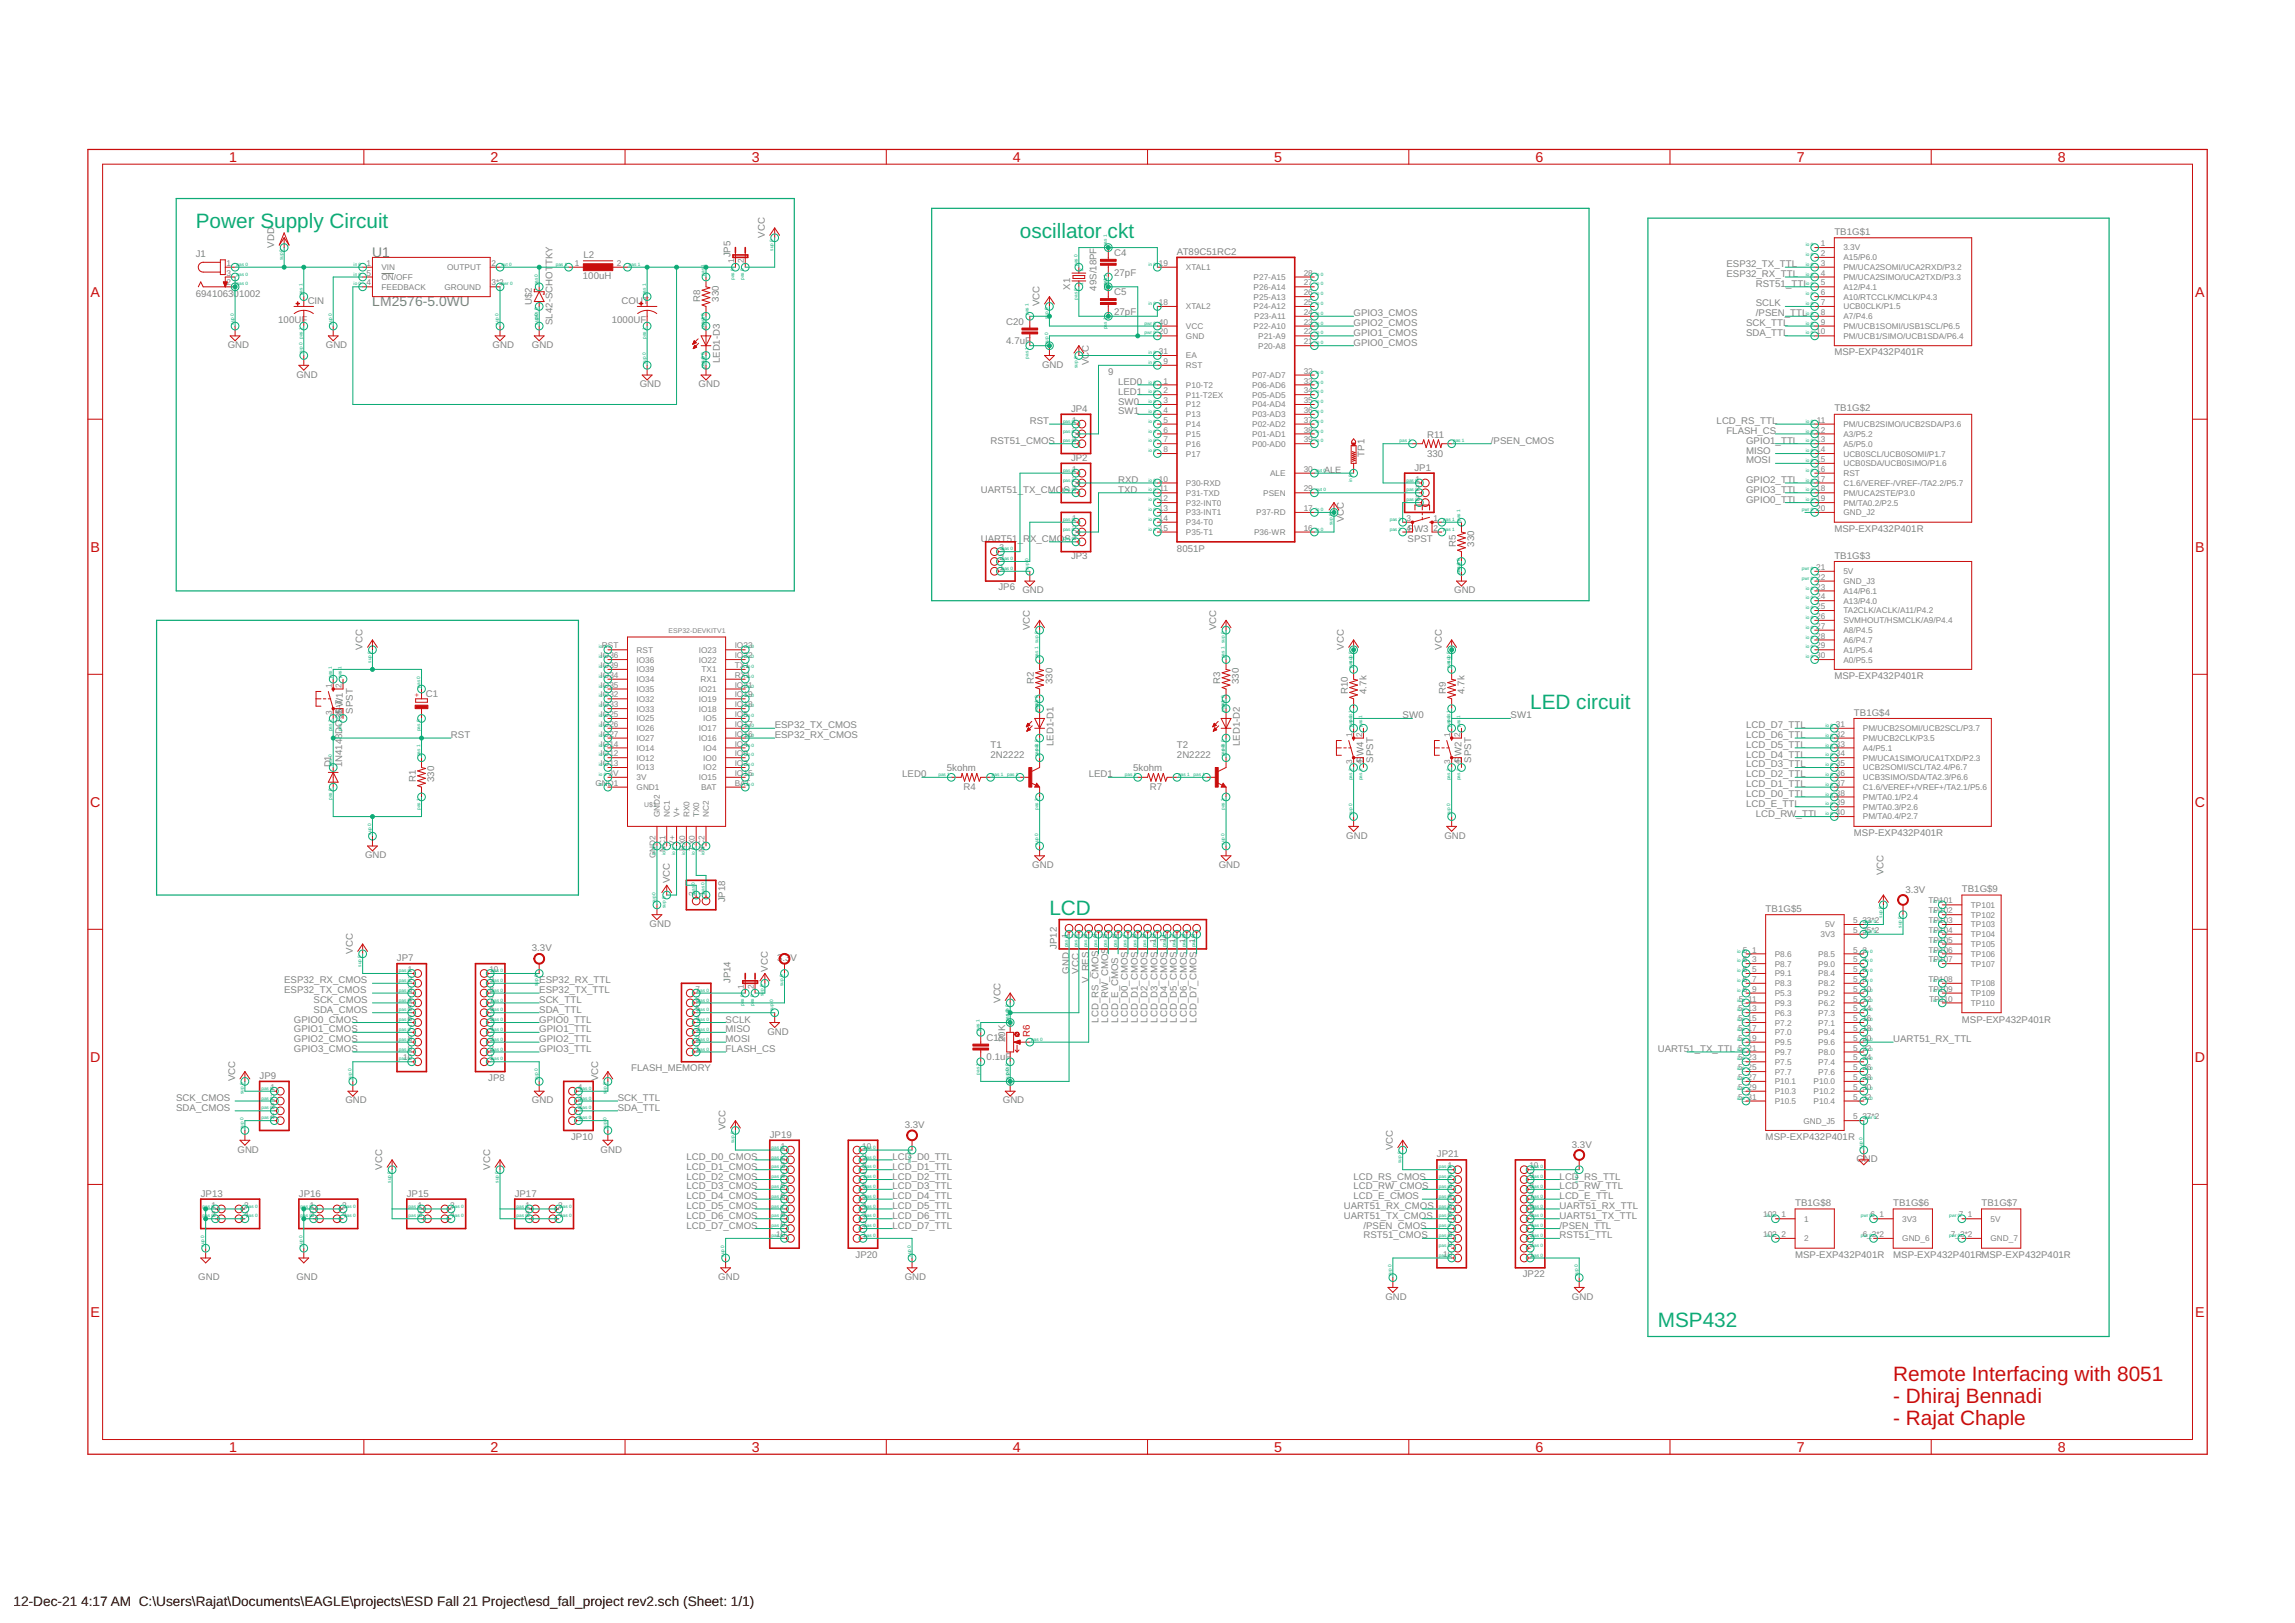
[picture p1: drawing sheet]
<svg xmlns="http://www.w3.org/2000/svg" width="594mm" height="420mm" viewBox="0 0 594 420" stroke-linecap="round" stroke-linejoin="round" font-family="sans-serif">
<defs><g id="words">
<g font-size="5.4" fill="#0dab76">
<text x="50.7" y="59">Power Supply Circuit</text>
<text x="264" y="61.5">oscillator ckt</text>
<text x="396.1" y="183.4">LED circuit</text>
<text x="271.7" y="236.8">LCD</text>
<text x="429.1" y="343.4">MSP432</text>
</g>
<g font-size="5.4" fill="#c90d0c">
<text x="490.1" y="357.4">Remote Interfacing with 8051</text>
<text x="490.1" y="363.1">- Dhiraj Bennadi</text>
<text x="490.1" y="368.8">- Rajat Chaple</text>
</g>
<g font-size="3.7" fill="#c90d0c">
<text x="59.4" y="41.9">1</text>
<text x="127" y="41.9">2</text>
<text x="194.6" y="41.9">3</text>
<text x="262.2" y="41.9">4</text>
<text x="329.8" y="41.9">5</text>
<text x="397.5" y="41.9">6</text>
<text x="465.1" y="41.9">7</text>
<text x="532.7" y="41.9">8</text>
<text x="23.4" y="76.8">A</text>
<text x="568.2" y="76.8">A</text>
<text x="23.4" y="142.8">B</text>
<text x="568.2" y="142.8">B</text>
<text x="23.3" y="208.9">C</text>
<text x="568.1" y="208.9">C</text>
<text x="23.3" y="274.9">D</text>
<text x="568.1" y="274.9">D</text>
<text x="23.4" y="340.9">E</text>
<text x="568.2" y="340.9">E</text>
<text x="59.4" y="375.8">1</text>
<text x="127" y="375.8">2</text>
<text x="194.6" y="375.8">3</text>
<text x="262.2" y="375.8">4</text>
<text x="329.8" y="375.8">5</text>
<text x="397.5" y="375.8">6</text>
<text x="465.1" y="375.8">7</text>
<text x="532.7" y="375.8">8</text>
</g>
<g font-size="3.6" fill="#808080">
<text x="96.4" y="66.6">U1</text>
<text x="96.4" y="79.3">LM2576-5.0WU</text>
</g>
<g font-size="3.5">
<text x="3.5" y="415.7">12-Dec-21</text>
<text x="21" y="415.7">4:17 AM C:\Users\Rajat\Documents\EAGLE\projects\ESD Fall 21 Project\esd_fall_project rev2.sch (Sheet: 1/1)</text>
</g>
<g font-size="2.5" fill="#808080">
<text x="71" y="64.1" transform="rotate(-90 71 64.1)">VDD</text>
<text x="198" y="61.5" transform="rotate(-90 198 61.5)">VCC</text>
<text x="304.7" y="66">AT89C51RC2</text>
<text x="474.8" y="60.8">TB1G$1</text>
<text x="50.7" y="66.6">J1</text>
<text x="143" y="68.7" transform="rotate(-90 143 68.7)">TKY</text>
<text x="151" y="66.9">L2</text>
<text x="189.1" y="66.6" transform="rotate(-90 189.1 66.6)">JP5</text>
<text x="288.4" y="71.3">27pF</text>
<text x="288.4" y="66.2">C4</text>
<text x="446.9" y="69.2">ESP32_TX_TTL</text>
<text x="446.9" y="71.7">ESP32_RX_TTL</text>
<text x="50.7" y="76.8">694106301002</text>
<text x="150.9" y="72.2">100uH</text>
<text x="277" y="75" transform="rotate(-90 277 75)">X1</text>
<text x="283.8" y="75.3" transform="rotate(-90 283.8 75.3)">49S/18PF</text>
<text x="288.4" y="76.4">C5</text>
<text x="454.5" y="74.2">RST51_TTL</text>
<text x="72" y="83.5">100UF</text>
<text x="79.6" y="78.7">CIN</text>
<text x="137.7" y="79.1" transform="rotate(-90 137.7 79.1)">U$2</text>
<text x="158.4" y="83.5">1000UF</text>
<text x="160.9" y="78.7">COUT</text>
<text x="181.3" y="78.1" transform="rotate(-90 181.3 78.1)">R8</text>
<text x="186.1" y="78.1" transform="rotate(-90 186.1 78.1)">330</text>
<text x="269.1" y="79.3" transform="rotate(-90 269.1 79.3)">VCC</text>
<text x="288.4" y="81.5">27pF</text>
<text x="350.4" y="81.9">GPIO3_CMOS</text>
<text x="454.5" y="79.3">SCLK</text>
<text x="454.5" y="81.9">/PSEN_TTL</text>
<text x="143" y="84.1" transform="rotate(-90 143 84.1)">SL42-SCHOT</text>
<text x="260.5" y="89.1">4.7uF</text>
<text x="260.5" y="84">C20</text>
<text x="350.4" y="84.4">GPIO2_CMOS</text>
<text x="350.4" y="86.9">GPIO1_CMOS</text>
<text x="350.4" y="89.5">GPIO0_CMOS</text>
<text x="452" y="84.4">SCK_TTL</text>
<text x="452" y="86.9">SDA_TTL</text>
<text x="58.9" y="90.1">GND</text>
<text x="84.3" y="90.1">GND</text>
<text x="127.5" y="90.1">GND</text>
<text x="137.7" y="90.1">GND</text>
<text x="186.3" y="94.1" transform="rotate(-90 186.3 94.1)">LED1-D3</text>
<text x="269.7" y="95.2">GND</text>
<text x="281.8" y="94.6" transform="rotate(-90 281.8 94.6)">VCC</text>
<text x="474.8" y="92">MSP-EXP432P401R</text>
<text x="76.7" y="97.7">GND</text>
<text x="165.6" y="100.3">GND</text>
<text x="180.9" y="100.3">GND</text>
<text x="286.9" y="97.1">9</text>
<text x="289.4" y="99.6">LED0</text>
<text x="277.2" y="106.6">JP4</text>
<text x="289.4" y="102.2">LED1</text>
<text x="289.4" y="104.7">SW0</text>
<text x="289.4" y="107.3">SW1</text>
<text x="474.8" y="106.5">TB1G$2</text>
<text x="266.6" y="109.8">RST</text>
<text x="369.4" y="113.4">R11</text>
<text x="444.4" y="109.8">LCD_RS_TTL</text>
<text x="446.9" y="112.3">FLASH_CS</text>
<text x="256.4" y="114.9">RST51_CMOS</text>
<text x="277.2" y="119.3">JP2</text>
<text x="353.2" y="118.2" transform="rotate(-90 353.2 118.2)">TP1</text>
<text x="369.4" y="118.2">330</text>
<text x="385.9" y="114.9">/PSEN_CMOS</text>
<text x="452" y="120">MOSI</text>
<text x="452" y="117.4">MISO</text>
<text x="452" y="114.9">GPIO1_TTL</text>
<text x="289.4" y="125">RXD</text>
<text x="366.1" y="121.9">JP1</text>
<text x="452" y="125">GPIO2_TTL</text>
<text x="253.9" y="127.6">UART51_TX_CMO</text>
<text x="275.3" y="127.6">S</text>
<text x="289.4" y="127.6">TXD</text>
<text x="452" y="130.1">GPIO0_TTL</text>
<text x="452" y="127.6">GPIO3_TTL</text>
<text x="347.8" y="135.2" transform="rotate(-90 347.8 135.2)">VCC</text>
<text x="364.4" y="137.7">SW3</text>
<text x="474.8" y="137.7">MSP-EXP432P401R</text>
<text x="253.9" y="140.3">U</text>
<text x="255.7" y="140.3">ART51</text>
<text x="263.4" y="140.3">_R</text>
<text x="266.6" y="140.3">X_CMOS</text>
<text x="304.7" y="142.8">8051P</text>
<text x="364.4" y="140.3">SPST</text>
<text x="376.8" y="141.5" transform="rotate(-90 376.8 141.5)">R5</text>
<text x="381.6" y="141.5" transform="rotate(-90 381.6 141.5)">330</text>
<text x="277.2" y="144.7">JP3</text>
<text x="474.8" y="144.6">TB1G$3</text>
<text x="258.4" y="152.8">JP6</text>
<text x="264.7" y="153.6">GND</text>
<text x="376.4" y="153.6">GND</text>
<text x="266.6" y="163.1" transform="rotate(-90 266.6 163.1)">VCC</text>
<text x="314.8" y="163.1" transform="rotate(-90 314.8 163.1)">VCC</text>
<text x="93.9" y="168.2" transform="rotate(-90 93.9 168.2)">VCC</text>
<text x="347.8" y="168.2" transform="rotate(-90 347.8 168.2)">VCC</text>
<text x="373.2" y="168.2" transform="rotate(-90 373.2 168.2)">VCC</text>
<text x="267.6" y="177.1" transform="rotate(-90 267.6 177.1)">R2</text>
<text x="272.4" y="177.1" transform="rotate(-90 272.4 177.1)">330</text>
<text x="315.9" y="177.1" transform="rotate(-90 315.9 177.1)">R3</text>
<text x="320.7" y="177.1" transform="rotate(-90 320.7 177.1)">330</text>
<text x="348.9" y="179.6" transform="rotate(-90 348.9 179.6)">R10</text>
<text x="353.7" y="179.6" transform="rotate(-90 353.7 179.6)">4.7k</text>
<text x="374.3" y="179.6" transform="rotate(-90 374.3 179.6)">R9</text>
<text x="379.1" y="179.6" transform="rotate(-90 379.1 179.6)">4.7k</text>
<text x="474.8" y="175.8">MSP-EXP432P401R</text>
<text x="88.6" y="183.4" transform="rotate(-90 88.6 183.4)">-W1</text>
<text x="88.6" y="182.5" transform="rotate(-90 88.6 182.5)">7</text>
<text x="88.8" y="184.7" transform="rotate(-90 88.8 184.7)">S</text>
<text x="91.3" y="184.7" transform="rotate(-90 91.3 184.7)">SPST</text>
<text x="110.2" y="180.4">C1</text>
<text x="363.1" y="186">SW0</text>
<text x="391" y="186">SW1</text>
<text x="479.9" y="185.2">TB1G$4</text>
<text x="116.7" y="191.1">RST</text>
<text x="200.5" y="191.1">ESP32_RX_CMOS</text>
<text x="200.5" y="188.5">ESP32_TX_CMOS</text>
<text x="452" y="191.1">LCD_D6_TTL</text>
<text x="452" y="188.5">LCD_D7_TTL</text>
<text x="256.4" y="196.1">2N2222</text>
<text x="256.4" y="193.6">T1</text>
<text x="272.7" y="193.1" transform="rotate(-90 272.7 193.1)">LED1-D1</text>
<text x="304.7" y="196.1">2N2222</text>
<text x="304.7" y="193.6">T2</text>
<text x="320.9" y="193.1" transform="rotate(-90 320.9 193.1)">LED1-D2</text>
<text x="352.9" y="197.4" transform="rotate(-90 352.9 197.4)">S</text>
<text x="352.9" y="195.7" transform="rotate(-90 352.9 195.7)">W4</text>
<text x="355.5" y="197.4" transform="rotate(-90 355.5 197.4)">SPST</text>
<text x="378.3" y="197.4" transform="rotate(-90 378.3 197.4)">SW2</text>
<text x="380.9" y="197.4" transform="rotate(-90 380.9 197.4)">SPST</text>
<text x="452" y="196.1">LCD_D4_TTL</text>
<text x="452" y="193.6">LCD_D5_TTL</text>
<text x="85.8" y="198.7" transform="rotate(-90 85.8 198.7)">D1</text>
<text x="88.6" y="198.7" transform="rotate(-90 88.6 198.7)">1N4148DO35</text>
<text x="107.6" y="202.5" transform="rotate(-90 107.6 202.5)">R1</text>
<text x="112.4" y="202.5" transform="rotate(-90 112.4 202.5)">330</text>
<text x="233.6" y="201.2">LED0</text>
<text x="245.1" y="199.7">5kohm</text>
<text x="281.8" y="201.2">LED1</text>
<text x="293.3" y="199.7">5kohm</text>
<text x="452" y="203.8">LCD_D1_TTL</text>
<text x="452" y="201.2">LCD_D2_TTL</text>
<text x="452" y="198.7">LCD_D3_TTL</text>
<text x="249.4" y="204.5">R4</text>
<text x="297.7" y="204.5">R7</text>
<text x="452" y="206.3">LCD_D0_TTL</text>
<text x="452" y="208.8">LCD_E_TTL</text>
<text x="454.5" y="211.4">LCD_RW_TTL</text>
<text x="348.5" y="217.1">GND</text>
<text x="373.9" y="217.1">GND</text>
<text x="479.9" y="216.5">MSP-EXP432P401R</text>
<text x="94.5" y="222.2">GND</text>
<text x="267.2" y="224.7">GND</text>
<text x="315.5" y="224.7">GND</text>
<text x="487.5" y="226.6" transform="rotate(-90 487.5 226.6)">VCC</text>
<text x="173.4" y="228.7" transform="rotate(-90 173.4 228.7)">VCC</text>
<text x="187.7" y="233.6" transform="rotate(-90 187.7 233.6)">JP18</text>
<text x="493.2" y="231.1">3.3V</text>
<text x="507.8" y="230.9">TB1G$9</text>
<text x="168.2" y="240">GND</text>
<text x="457.1" y="236">TB1G$5</text>
<text x="273.6" y="245.7" transform="rotate(-90 273.6 245.7)">JP12</text>
<text x="91.3" y="246.9" transform="rotate(-90 91.3 246.9)">VCC</text>
<text x="102.8" y="248.8">JP7</text>
<text x="137.7" y="246.3">3.3V</text>
<text x="198.8" y="251.5" transform="rotate(-90 198.8 251.5)">VCC</text>
<text x="201.2" y="248.8">3.3V</text>
<text x="73.5" y="254.6">ESP32_RX_CMOS</text>
<text x="73.5" y="257.1">ESP32_TX_CMOS</text>
<text x="139.6" y="257.1">ESP32_TX_TTL</text>
<text x="139.6" y="254.6">ESP32_RX_TTL</text>
<text x="189.1" y="254.6" transform="rotate(-90 189.1 254.6)">JP14</text>
<text x="276.7" y="252" transform="rotate(-90 276.7 252)">GND</text>
<text x="279.3" y="252" transform="rotate(-90 279.3 252)">VCC</text>
<text x="281.8" y="254.6" transform="rotate(-90 281.8 254.6)">V_RES</text>
<text x="81.2" y="259.6">SCK_CMOS</text>
<text x="81.2" y="262.2">SDA_CMOS</text>
<text x="139.6" y="259.6">SCK_TTL</text>
<text x="139.6" y="262.2">SDA_TTL</text>
<text x="259" y="259.6" transform="rotate(-90 259 259.6)">VCC</text>
<text x="76.1" y="269.8">GPIO2_CMOS</text>
<text x="76.1" y="267.3">GPIO1_CMOS</text>
<text x="76.1" y="264.7">GPIO0_CMOS</text>
<text x="139.6" y="264.7">GPIO0_TTL</text>
<text x="139.6" y="267.3">GPIO1_TTL</text>
<text x="139.6" y="269.8">GPIO2_TTL</text>
<text x="187.8" y="264.7">SCLK</text>
<text x="187.8" y="269.8">MOSI</text>
<text x="187.8" y="267.3">MISO</text>
<text x="198.6" y="267.9">GND</text>
<text x="255.4" y="269.4">C15</text>
<text x="260.2" y="269.8" transform="rotate(-90 260.2 269.8)">20K</text>
<text x="284.4" y="264.7" transform="rotate(-90 284.4 264.7)">LCD_RS_CMOS</text>
<text x="286.9" y="264.7" transform="rotate(-90 286.9 264.7)">LCD_RW_CMOS</text>
<text x="289.4" y="264.7" transform="rotate(-90 289.4 264.7)">LCD_E_CMOS</text>
<text x="292" y="264.7" transform="rotate(-90 292 264.7)">LCD_D0_CMOS</text>
<text x="294.5" y="264.7" transform="rotate(-90 294.5 264.7)">LCD_D1_CMOS</text>
<text x="297" y="264.7" transform="rotate(-90 297 264.7)">LCD_D2_CMOS</text>
<text x="299.6" y="264.7" transform="rotate(-90 299.6 264.7)">LCD_D3_CMOS</text>
<text x="302.1" y="264.7" transform="rotate(-90 302.1 264.7)">LCD_D4_CMOS</text>
<text x="304.7" y="264.7" transform="rotate(-90 304.7 264.7)">LCD_D5_CMOS</text>
<text x="307.2" y="264.7" transform="rotate(-90 307.2 264.7)">LCD_D6_CMOS</text>
<text x="309.7" y="264.7" transform="rotate(-90 309.7 264.7)">LCD_D7_CMOS</text>
<text x="490.1" y="269.8">UART51_RX_TTL</text>
<text x="507.8" y="264.7">MSP-EXP432P401R</text>
<text x="76.1" y="272.3">GPIO3_CMOS</text>
<text x="139.6" y="272.3">GPIO3_TTL</text>
<text x="187.8" y="272.3">FLASH_CS</text>
<text x="255.4" y="274.5">0.1uF</text>
<text x="429.1" y="272.3">UART51_TX_TTL</text>
<text x="60.9" y="280" transform="rotate(-90 60.9 280)">VCC</text>
<text x="67.2" y="279.3">JP9</text>
<text x="126.4" y="279.8">JP8</text>
<text x="154.8" y="280" transform="rotate(-90 154.8 280)">VCC</text>
<text x="163.4" y="277.3">FLASH_MEMORY</text>
<text x="45.6" y="285">SCK_CMOS</text>
<text x="45.6" y="287.6">SDA_CMOS</text>
<text x="89.4" y="285.7">GND</text>
<text x="137.7" y="285.7">GND</text>
<text x="159.9" y="285">SCK_TTL</text>
<text x="159.9" y="287.6">SDA_TTL</text>
<text x="259.6" y="285.7">GND</text>
<text x="187.8" y="292.7" transform="rotate(-90 187.8 292.7)">VCC</text>
<text x="234.2" y="292">3.3V</text>
<text x="61.5" y="298.4">GND</text>
<text x="147.8" y="295.1">JP10</text>
<text x="155.5" y="298.4">GND</text>
<text x="199.3" y="294.6">JP19</text>
<text x="360.5" y="297.7" transform="rotate(-90 360.5 297.7)">VCC</text>
<text x="372" y="299.6">JP21</text>
<text x="406.9" y="297.1">3.3V</text>
<text x="457.1" y="295.2">MSP-EXP432P401R</text>
<text x="98.9" y="302.8" transform="rotate(-90 98.9 302.8)">VCC</text>
<text x="126.9" y="302.8" transform="rotate(-90 126.9 302.8)">VCC</text>
<text x="177.7" y="300.3">LCD_D0_CMOS</text>
<text x="177.7" y="302.8">LCD_D1_CMOS</text>
<text x="177.7" y="305.4">LCD_D2_CMOS</text>
<text x="231" y="300.3">LCD_D0_TTL</text>
<text x="231" y="302.8">LCD_D1_TTL</text>
<text x="231" y="305.4">LCD_D2_TTL</text>
<text x="350.4" y="305.4">LCD_RS_CMOS</text>
<text x="403.7" y="305.4">LCD_RS_TTL</text>
<text x="480.5" y="300.9">GND</text>
<text x="52" y="309.8">JP13</text>
<text x="77.4" y="309.8">JP16</text>
<text x="105.3" y="309.8">JP15</text>
<text x="133.2" y="309.8">JP17</text>
<text x="177.7" y="307.9">LCD_D3_CMOS</text>
<text x="177.7" y="310.4">LCD_D4_CMOS</text>
<text x="231" y="307.9">LCD_D3_TTL</text>
<text x="231" y="310.4">LCD_D4_TTL</text>
<text x="350.4" y="307.9">LCD_RW_CMOS</text>
<text x="350.4" y="310.4">LCD_E_CMOS</text>
<text x="403.7" y="307.9">LCD_RW_TTL</text>
<text x="403.7" y="310.4">LCD_E_TTL</text>
<text x="177.7" y="313">LCD_D5_CMOS</text>
<text x="177.7" y="315.5">LCD_D6_CMOS</text>
<text x="231" y="313">LCD_D5_TTL</text>
<text x="231" y="315.5">LCD_D6_TTL</text>
<text x="347.8" y="313">UART51_RX_CMOS</text>
<text x="347.8" y="315.5">UART51_TX_CMOS</text>
<text x="403.7" y="313">UART51_RX_TTL</text>
<text x="403.7" y="315.5">UART51_TX_TTL</text>
<text x="464.7" y="312.2">TB1G$8</text>
<text x="490.1" y="312.2">TB1G$6</text>
<text x="512.9" y="312.2">TB1G$7</text>
<text x="177.7" y="318">LCD_D7_CMOS</text>
<text x="231" y="318">LCD_D7_TTL</text>
<text x="352.9" y="318">/PSEN_CMOS</text>
<text x="352.9" y="320.6">RST51_CMOS</text>
<text x="403.7" y="318">/PSEN_TTL</text>
<text x="403.7" y="320.6">RST51_TTL</text>
<text x="221.5" y="325.5">JP20</text>
<text x="464.7" y="325.7">MSP-EXP432P401R</text>
<text x="490.1" y="325.7">MSP-EXP432P401RMSP-EXP432P401R</text>
<text x="51.3" y="331.4">GND</text>
<text x="76.7" y="331.4">GND</text>
<text x="185.9" y="331.4">GND</text>
<text x="234.2" y="331.4">GND</text>
<text x="394.2" y="330.6">JP22</text>
<text x="358.6" y="336.5">GND</text>
<text x="406.9" y="336.5">GND</text>
</g>
<text font-size="2.5" fill="#c90d0c" x="266.6" y="268.5" transform="rotate(-90 266.6 268.5)">R6</text>
<text font-size="2.3" fill="#808080" x="342.8" y="122.5">ALE</text>
<g font-size="2.1" fill="#808080">
<text x="471.3" y="63.7">1</text>
<text x="477.2" y="64.8">3.3V</text>
<text x="58.7" y="68.8">1</text>
<text x="58.7" y="71.4">3</text>
<text x="94.9" y="68.8">1</text>
<text x="94.9" y="71.4">5</text>
<text x="98.7" y="69.9">VIN</text>
<text x="115.7" y="69.9">OUTPUT</text>
<text x="127.2" y="68.8">2</text>
<text x="148.8" y="68.8">1</text>
<text x="159.7" y="68.8">2</text>
<text x="190" y="68.2" transform="rotate(-90 190 68.2)">1</text>
<text x="192.6" y="68.2" transform="rotate(-90 192.6 68.2)">2</text>
<text x="300" y="68.8">19</text>
<text x="307" y="69.9">XTAL1</text>
<text x="337.5" y="71.4">28</text>
<text x="471.3" y="66.3">2</text>
<text x="471.3" y="68.8">3</text>
<text x="471.3" y="71.4">4</text>
<text x="477.2" y="67.4">A15/P6.0</text>
<text x="477.2" y="69.9">PM/UCA2SOMI/UCA2RXD/P3.2</text>
<text x="58.7" y="73.9">2</text>
<text x="94.9" y="73.9">4</text>
<text x="98.7" y="75">FEEDBACK</text>
<text x="98.7" y="72.5">ON/OFF</text>
<text x="115" y="75">GROUND</text>
<text x="127.2" y="73.9">3*2</text>
<text x="324.5" y="72.5">P27-A15</text>
<text x="324.5" y="75">P26-A14</text>
<text x="324.5" y="77.5">P25-A13</text>
<text x="337.5" y="73.9">27</text>
<text x="337.5" y="76.4">26</text>
<text x="471.3" y="73.9">5</text>
<text x="471.3" y="76.4">6</text>
<text x="477.2" y="72.5">PM/UCA2SIMO/UCA2TXD/P3.3</text>
<text x="477.2" y="75">A12/P4.1</text>
<text x="477.2" y="77.5">A10/RTCCLK/MCLK/P4.3</text>
<text x="300" y="79">18</text>
<text x="307" y="80.1">XTAL2</text>
<text x="324.5" y="80.1">P24-A12</text>
<text x="324.7" y="82.6">P23-A11</text>
<text x="337.5" y="79">25</text>
<text x="337.5" y="81.5">24</text>
<text x="471.3" y="79">7</text>
<text x="471.3" y="81.5">8</text>
<text x="477.2" y="80.1">UCB0CLK/P1.5</text>
<text x="477.2" y="82.6">A7/P4.6</text>
<text x="300" y="84">40</text>
<text x="300" y="86.6">20</text>
<text x="307" y="85.2">VCC</text>
<text x="307" y="87.7">GND</text>
<text x="324.5" y="85.2">P22-A10</text>
<text x="325.7" y="87.7">P21-A9</text>
<text x="337.5" y="84">23</text>
<text x="337.5" y="86.6">22</text>
<text x="337.5" y="89.1">21</text>
<text x="470.1" y="86.6">10</text>
<text x="471.3" y="84">9</text>
<text x="477.2" y="85.2">PM/UCB1SOMI/USB1SCL/P6.5</text>
<text x="477.2" y="87.7">PM/UCB1/SIMO/UCB1SDA/P6.4</text>
<text x="300" y="91.7">31</text>
<text x="301.1" y="94.2">9</text>
<text x="307" y="92.8">EA</text>
<text x="307" y="95.3">RST</text>
<text x="325.7" y="90.2">P20-A8</text>
<text x="301.1" y="101.8">2</text>
<text x="301.1" y="99.3">1</text>
<text x="307" y="100.4">P10-T2</text>
<text x="324.2" y="97.9">P07-AD7</text>
<text x="324.2" y="100.4">P06-AD6</text>
<text x="337.5" y="96.7">32</text>
<text x="337.5" y="99.3">33</text>
<text x="337.5" y="101.8">34</text>
<text x="301.1" y="106.9">4</text>
<text x="301.1" y="104.4">3</text>
<text x="307" y="102.9">P11-T2EX</text>
<text x="307" y="105.5">P12</text>
<text x="324.2" y="102.9">P05-AD5</text>
<text x="324.2" y="105.5">P04-AD4</text>
<text x="337.5" y="104.4">35</text>
<text x="337.5" y="106.9">36</text>
<text x="277.5" y="109.4">1</text>
<text x="277.5" y="112">2</text>
<text x="301.1" y="109.4">5</text>
<text x="301.1" y="112">6</text>
<text x="307" y="108">P13</text>
<text x="307" y="110.6">P14</text>
<text x="307" y="113.1">P15</text>
<text x="324.2" y="108">P03-AD3</text>
<text x="324.2" y="110.6">P02-AD2</text>
<text x="324.2" y="113.1">P01-AD1</text>
<text x="337.5" y="109.4">37</text>
<text x="337.5" y="112">38</text>
<text x="470.1" y="112">12</text>
<text x="470.3" y="109.4">11</text>
<text x="477.2" y="110.6">PM/UCB2SIMO/UCB2SDA/P3.6</text>
<text x="477.2" y="113.1">A3/P5.2</text>
<text x="277.5" y="114.5">3</text>
<text x="301.1" y="114.5">7</text>
<text x="301.1" y="117.1">8</text>
<text x="307" y="115.6">P16</text>
<text x="307" y="118.2">P17</text>
<text x="324.2" y="115.6">P00-AD0</text>
<text x="337.5" y="114.5">39</text>
<text x="470.1" y="114.5">13</text>
<text x="470.1" y="117.1">14</text>
<text x="470.1" y="119.6">15</text>
<text x="477.2" y="115.6">A5/P5.0</text>
<text x="477.2" y="118.2">UCB0SCL/UCB0SOMI/P1.7</text>
<text x="277.5" y="122.1">1</text>
<text x="277.5" y="124.7">2</text>
<text x="300" y="124.7">10</text>
<text x="307" y="125.8">P30-RXD</text>
<text x="328.8" y="123.3">ALE</text>
<text x="337.5" y="122.1">30</text>
<text x="366.4" y="124.7">1</text>
<text x="470.1" y="122.1">16</text>
<text x="470.1" y="124.7">17</text>
<text x="477.2" y="120.7">UCB0SDA/UCB0SIMO/P1.6</text>
<text x="477.2" y="123.3">RST</text>
<text x="477.2" y="125.8">C1.6/VEREF-/VREF-/TA2.2/P5.7</text>
<text x="277.5" y="127.2">3</text>
<text x="300" y="129.8">12</text>
<text x="300.1" y="127.2">11</text>
<text x="307" y="128.3">P31-TXD</text>
<text x="307" y="130.9">P32-INT0</text>
<text x="327" y="128.3">PSEN</text>
<text x="337.5" y="127.2">29</text>
<text x="366.4" y="127.2">2</text>
<text x="366.4" y="129.8">3</text>
<text x="470.1" y="127.2">18</text>
<text x="470.1" y="129.8">19</text>
<text x="477.2" y="128.3">PM/UCA2STE/P3.0</text>
<text x="477.2" y="130.9">PM/TA0.2/P2.5</text>
<text x="277.5" y="134.8">1</text>
<text x="277.5" y="137.4">2</text>
<text x="300" y="132.3">13</text>
<text x="300" y="134.8">14</text>
<text x="300" y="137.4">15</text>
<text x="307" y="133.4">P33-INT1</text>
<text x="307" y="136">P34-T0</text>
<text x="325.2" y="133.4">P37-RD</text>
<text x="337.5" y="132.3">17</text>
<text x="337.5" y="137.4">16</text>
<text x="364.1" y="134.8">3</text>
<text x="364.1" y="137.4">4</text>
<text x="371.1" y="134.8">1</text>
<text x="371.1" y="137.4">2</text>
<text x="470.1" y="132.3">20</text>
<text x="477.2" y="133.4">GND_J2</text>
<text x="258.7" y="142.5">3</text>
<text x="277.5" y="139.9">3</text>
<text x="307" y="138.5">P35-T1</text>
<text x="324.6" y="138.5">P36-WR</text>
<text x="258.7" y="147.5">1</text>
<text x="258.7" y="145">2</text>
<text x="470.1" y="147.5">21</text>
<text x="477.2" y="148.7">5V</text>
<text x="470.1" y="150.1">22</text>
<text x="470.1" y="152.6">23</text>
<text x="470.1" y="155.2">24</text>
<text x="477.2" y="151.2">GND_J3</text>
<text x="477.2" y="153.7">A14/P6.1</text>
<text x="470.1" y="157.7">25</text>
<text x="470.1" y="160.2">26</text>
<text x="477.2" y="156.3">A13/P4.0</text>
<text x="477.2" y="158.8">TA2CLK/ACLK/A11/P4.2</text>
<text x="477.2" y="161.4">SVMHOUT/HSMCLK/A9/P4.4</text>
<text x="155.8" y="167.9">RST</text>
<text x="190.2" y="167.9">IO23</text>
<text x="470.1" y="162.8">27</text>
<text x="470.1" y="165.3">28</text>
<text x="470.1" y="167.9">29</text>
<text x="477.2" y="163.9">A8/P4.5</text>
<text x="477.2" y="166.4">A6/P4.7</text>
<text x="155.5" y="170.4">IO36</text>
<text x="155.5" y="172.9">IO39</text>
<text x="164.8" y="169">RST</text>
<text x="164.8" y="171.5">IO36</text>
<text x="180.9" y="171.5">IO22</text>
<text x="180.9" y="169">IO23</text>
<text x="190.2" y="172.9">TX1</text>
<text x="190.2" y="170.4">IO22</text>
<text x="470.1" y="170.4">30</text>
<text x="477.2" y="169">A1/P5.4</text>
<text x="477.2" y="171.5">A0/P5.5</text>
<text x="85.9" y="178" transform="rotate(-90 85.9 178)">1</text>
<text x="88.4" y="178" transform="rotate(-90 88.4 178)">2</text>
<text x="155.5" y="175.5">IO34</text>
<text x="155.5" y="178">IO35</text>
<text x="164.8" y="174.1">IO39</text>
<text x="164.8" y="176.6">IO34</text>
<text x="164.8" y="179.1">IO35</text>
<text x="180.9" y="179.1">IO21</text>
<text x="181.4" y="176.6">RX1</text>
<text x="181.6" y="174.1">TX1</text>
<text x="190.2" y="178">IO21</text>
<text x="190.2" y="175.5">RX1</text>
<text x="85.9" y="185" transform="rotate(-90 85.9 185)">3</text>
<text x="88.4" y="185" transform="rotate(-90 88.4 185)">4</text>
<text x="155.5" y="180.6">IO32</text>
<text x="155.5" y="183.1">IO33</text>
<text x="155.5" y="185.6">IO25</text>
<text x="164.8" y="181.7">IO32</text>
<text x="164.8" y="184.2">IO33</text>
<text x="180.9" y="184.2">IO18</text>
<text x="180.9" y="181.7">IO19</text>
<text x="190.2" y="185.6">IO5</text>
<text x="190.2" y="183.1">IO18</text>
<text x="190.2" y="180.6">IO19</text>
<text x="155.5" y="188.2">IO26</text>
<text x="155.5" y="190.7">IO27</text>
<text x="164.8" y="186.8">IO25</text>
<text x="164.8" y="189.3">IO26</text>
<text x="164.8" y="191.8">IO27</text>
<text x="180.9" y="191.8">IO16</text>
<text x="180.9" y="189.3">IO17</text>
<text x="182.1" y="186.8">IO5</text>
<text x="190.2" y="190.7">IO16</text>
<text x="190.2" y="188.2">IO17</text>
<text x="350" y="190.7" transform="rotate(-90 350 190.7)">1</text>
<text x="352.6" y="190.7" transform="rotate(-90 352.6 190.7)">2</text>
<text x="375.4" y="190.7" transform="rotate(-90 375.4 190.7)">1</text>
<text x="378" y="190.7" transform="rotate(-90 378 190.7)">2</text>
<text x="475.2" y="188.2">31</text>
<text x="475.2" y="190.7">32</text>
<text x="482.2" y="189.3">PM/UCB2SOMI/UCB2SCL/P3.7</text>
<text x="482.2" y="191.8">PM/UCB2CLK/P3.5</text>
<text x="155.5" y="193.3">IO14</text>
<text x="155.5" y="195.8">IO12</text>
<text x="164.8" y="194.4">IO14</text>
<text x="164.8" y="196.9">IO12</text>
<text x="182.1" y="196.9">IO0</text>
<text x="182.1" y="194.4">IO4</text>
<text x="190.2" y="195.8">IO0</text>
<text x="190.2" y="193.3">IO4</text>
<text x="350" y="197.7" transform="rotate(-90 350 197.7)">3</text>
<text x="352.6" y="197.7" transform="rotate(-90 352.6 197.7)">4</text>
<text x="375.4" y="197.7" transform="rotate(-90 375.4 197.7)">3</text>
<text x="378" y="197.7" transform="rotate(-90 378 197.7)">4</text>
<text x="475.2" y="193.3">33</text>
<text x="475.2" y="195.8">34</text>
<text x="482.2" y="194.4">A4/P5.1</text>
<text x="482.2" y="196.9">PM/UCA1SIMO/UCA1TXD/P2.3</text>
<text x="154.2" y="203.4">GND1</text>
<text x="155.5" y="198.3">IO13</text>
<text x="157.5" y="200.9">3V</text>
<text x="164.8" y="199.4">IO13</text>
<text x="164.8" y="202">3V</text>
<text x="180.9" y="202">IO15</text>
<text x="182.1" y="199.4">IO2</text>
<text x="190.2" y="203.4">BAT</text>
<text x="190.2" y="200.9">IO15</text>
<text x="190.2" y="198.3">IO2</text>
<text x="475.2" y="198.3">35</text>
<text x="475.2" y="200.9">36</text>
<text x="475.2" y="203.4">37</text>
<text x="482.2" y="199.4">UCB2SOMI/SCL/TA2.4/P6.7</text>
<text x="482.2" y="202">UCB3SIMO/SDA/TA2.3/P6.6</text>
<text x="164.8" y="204.5">GND1</text>
<text x="181.5" y="204.5">BAT</text>
<text x="475.2" y="206">38</text>
<text x="475.2" y="208.5">39</text>
<text x="482.2" y="204.5">C1.6/VEREF+/VREF+/TA2.1/P5.6</text>
<text x="482.2" y="207.1">PM/TA0.1/P2.4</text>
<text x="482.2" y="209.6">PM/TA0.3/P2.6</text>
<text x="170.8" y="211.6" transform="rotate(-90 170.8 211.6)">GND2</text>
<text x="173.4" y="211.6" transform="rotate(-90 173.4 211.6)">NC1</text>
<text x="175.9" y="211.6" transform="rotate(-90 175.9 211.6)">V+</text>
<text x="178.4" y="211.6" transform="rotate(-90 178.4 211.6)">RX0</text>
<text x="181" y="211.6" transform="rotate(-90 181 211.6)">TX0</text>
<text x="183.5" y="211.6" transform="rotate(-90 183.5 211.6)">NC2</text>
<text x="475.2" y="211">40</text>
<text x="482.2" y="212.1">PM/TA0.4/P2.7</text>
<text x="172.2" y="220.5" transform="rotate(-90 172.2 220.5)">NC1</text>
<text x="174.8" y="218.9" transform="rotate(-90 174.8 218.9)">V+</text>
<text x="177.3" y="220.4" transform="rotate(-90 177.3 220.4)">RX0</text>
<text x="179.9" y="220.2" transform="rotate(-90 179.9 220.2)">TX0</text>
<text x="182.4" y="220.5" transform="rotate(-90 182.4 220.5)">NC2</text>
<text x="169.7" y="222.2" transform="rotate(-90 169.7 222.2)">GND2</text>
<text x="179.9" y="231.9" transform="rotate(-90 179.9 231.9)">2</text>
<text x="182.4" y="231.9" transform="rotate(-90 182.4 231.9)">1</text>
<text x="499.2" y="233.9">TP101</text>
<text x="479.7" y="239">5_33*2</text>
<text x="499.2" y="236.4">TP102</text>
<text x="499.2" y="239">TP103</text>
<text x="510.2" y="235">TP101</text>
<text x="510.2" y="237.5">TP102</text>
<text x="276.4" y="242.8" transform="rotate(-90 276.4 242.8)">1</text>
<text x="278.9" y="242.8" transform="rotate(-90 278.9 242.8)">2</text>
<text x="281.5" y="242.8" transform="rotate(-90 281.5 242.8)">3</text>
<text x="284" y="242.8" transform="rotate(-90 284 242.8)">4</text>
<text x="286.5" y="242.8" transform="rotate(-90 286.5 242.8)">5</text>
<text x="289.1" y="242.8" transform="rotate(-90 289.1 242.8)">6</text>
<text x="291.6" y="242.8" transform="rotate(-90 291.6 242.8)">7</text>
<text x="294.2" y="242.8" transform="rotate(-90 294.2 242.8)">8</text>
<text x="296.7" y="242.8" transform="rotate(-90 296.7 242.8)">9</text>
<text x="299.2" y="244" transform="rotate(-90 299.2 244)">10</text>
<text x="301.8" y="243.9" transform="rotate(-90 301.8 243.9)">11</text>
<text x="304.3" y="244" transform="rotate(-90 304.3 244)">12</text>
<text x="306.9" y="244" transform="rotate(-90 306.9 244)">13</text>
<text x="309.4" y="244" transform="rotate(-90 309.4 244)">14</text>
<text x="471.2" y="242.6">3V3</text>
<text x="472.4" y="240.1">5V</text>
<text x="479.7" y="241.5">5_35*2</text>
<text x="499.2" y="241.5">TP104</text>
<text x="499.2" y="244">TP105</text>
<text x="510.2" y="240.1">TP103</text>
<text x="510.2" y="242.6">TP104</text>
<text x="510.2" y="245.2">TP105</text>
<text x="105.6" y="251.7">1</text>
<text x="126.7" y="251.7">10</text>
<text x="451.2" y="246.6">5_1</text>
<text x="451.2" y="249.1">5_3</text>
<text x="451.2" y="251.7">5_5</text>
<text x="459.4" y="247.7">P8.6</text>
<text x="459.4" y="250.2">P8.7</text>
<text x="470.7" y="250.2">P9.0</text>
<text x="470.7" y="247.7">P8.5</text>
<text x="479.7" y="251.7">5_6</text>
<text x="479.7" y="249.1">5_4</text>
<text x="479.7" y="246.6">5_2</text>
<text x="499.2" y="246.6">TP106</text>
<text x="499.2" y="249.1">TP107</text>
<text x="510.2" y="247.7">TP106</text>
<text x="510.2" y="250.2">TP107</text>
<text x="105.6" y="254.2">2</text>
<text x="105.6" y="256.7">3</text>
<text x="126.7" y="256.7">8</text>
<text x="126.7" y="254.2">9</text>
<text x="180" y="256.7">7</text>
<text x="192.6" y="256.1" transform="rotate(-90 192.6 256.1)">1</text>
<text x="195.1" y="256.1" transform="rotate(-90 195.1 256.1)">2</text>
<text x="451.2" y="254.2">5_7</text>
<text x="451.2" y="256.7">5_9</text>
<text x="459.4" y="252.8">P9.1</text>
<text x="459.4" y="255.3">P8.3</text>
<text x="459.4" y="257.9">P5.3</text>
<text x="470.7" y="257.9">P9.2</text>
<text x="470.7" y="255.3">P8.2</text>
<text x="470.7" y="252.8">P8.4</text>
<text x="479.7" y="256.7">5_10</text>
<text x="479.7" y="254.2">5_8</text>
<text x="499.2" y="254.2">TP108</text>
<text x="499.2" y="256.7">TP109</text>
<text x="510.2" y="255.3">TP108</text>
<text x="510.2" y="257.9">TP109</text>
<text x="105.6" y="259.3">4</text>
<text x="105.6" y="261.8">5</text>
<text x="126.7" y="261.8">6</text>
<text x="126.7" y="259.3">7</text>
<text x="180" y="261.8">5</text>
<text x="180" y="259.3">6</text>
<text x="450" y="261.8">5_13</text>
<text x="450.1" y="259.3">5_11</text>
<text x="459.4" y="260.4">P9.3</text>
<text x="459.4" y="262.9">P6.3</text>
<text x="470.7" y="262.9">P7.3</text>
<text x="470.7" y="260.4">P6.2</text>
<text x="479.7" y="261.8">5_14</text>
<text x="479.7" y="259.3">5_12</text>
<text x="499.4" y="259.3">TP110</text>
<text x="510.2" y="260.4">TP110</text>
<text x="105.6" y="264.4">6</text>
<text x="105.6" y="266.9">7</text>
<text x="105.6" y="269.4">8</text>
<text x="126.7" y="269.4">3</text>
<text x="126.7" y="266.9">4</text>
<text x="126.7" y="264.4">5</text>
<text x="180" y="269.4">2</text>
<text x="180" y="266.9">3</text>
<text x="180" y="264.4">4</text>
<text x="450" y="264.4">5_15</text>
<text x="450" y="266.9">5_17</text>
<text x="450" y="269.4">5_19</text>
<text x="459.4" y="265.5">P7.2</text>
<text x="459.4" y="268">P7.0</text>
<text x="470.7" y="268">P9.4</text>
<text x="470.7" y="265.5">P7.1</text>
<text x="479.7" y="269.4">5_20</text>
<text x="479.7" y="266.9">5_18</text>
<text x="479.7" y="264.4">5_16</text>
<text x="104.4" y="274.5">10</text>
<text x="105.6" y="272">9</text>
<text x="126.7" y="274.5">1</text>
<text x="126.7" y="272">2</text>
<text x="180" y="272">1</text>
<text x="450" y="272">5_21</text>
<text x="450" y="274.5">5_23</text>
<text x="459.4" y="270.6">P9.5</text>
<text x="459.4" y="273.1">P9.7</text>
<text x="459.4" y="275.6">P7.5</text>
<text x="470.7" y="275.6">P7.4</text>
<text x="470.7" y="273.1">P8.0</text>
<text x="470.7" y="270.6">P9.6</text>
<text x="479.7" y="274.5">5_24</text>
<text x="479.7" y="272">5_22</text>
<text x="450" y="277.1">5_25</text>
<text x="450" y="279.6">5_27</text>
<text x="459.4" y="278.2">P7.7</text>
<text x="459.4" y="280.7">P10.1</text>
<text x="469.5" y="280.7">P10.0</text>
<text x="470.7" y="278.2">P7.6</text>
<text x="479.7" y="279.6">5_28</text>
<text x="479.7" y="277.1">5_26</text>
<text x="70" y="282.1">1</text>
<text x="70" y="284.7">2</text>
<text x="70" y="287.2">3</text>
<text x="149.5" y="287.2">2</text>
<text x="149.5" y="284.7">3</text>
<text x="149.5" y="282.1">4</text>
<text x="450" y="282.1">5_29</text>
<text x="450" y="284.7">5_31</text>
<text x="459.4" y="283.3">P10.3</text>
<text x="459.4" y="285.8">P10.5</text>
<text x="469.5" y="285.8">P10.4</text>
<text x="469.5" y="283.3">P10.2</text>
<text x="479.7" y="284.7">5_32</text>
<text x="479.7" y="282.1">5_30</text>
<text x="70" y="289.8">4</text>
<text x="149.5" y="289.8">1</text>
<text x="466.8" y="290.9">GND_J5</text>
<text x="479.7" y="289.8">5_37*2</text>
<text x="202.1" y="297.4">1</text>
<text x="202.1" y="299.9">2</text>
<text x="223.2" y="299.9">9</text>
<text x="223.2" y="297.4">10</text>
<text x="202.1" y="302.5">3</text>
<text x="202.1" y="305">4</text>
<text x="223.2" y="305">7</text>
<text x="223.2" y="302.5">8</text>
<text x="374.8" y="302.5">1</text>
<text x="374.8" y="305">2</text>
<text x="395.9" y="305">9</text>
<text x="395.9" y="302.5">10</text>
<text x="202.1" y="307.5">5</text>
<text x="202.1" y="310.1">6</text>
<text x="223.2" y="310.1">5</text>
<text x="223.2" y="307.5">6</text>
<text x="374.8" y="307.5">3</text>
<text x="374.8" y="310.1">4</text>
<text x="395.9" y="310.1">7</text>
<text x="395.9" y="307.5">8</text>
<text x="54.8" y="312.6">1</text>
<text x="54.8" y="315.2">3</text>
<text x="63.2" y="312.6">2</text>
<text x="63.2" y="315.2">4</text>
<text x="80.2" y="312.6">1</text>
<text x="80.2" y="315.2">3</text>
<text x="88.6" y="312.6">2</text>
<text x="88.6" y="315.2">4</text>
<text x="108.1" y="312.6">1</text>
<text x="108.1" y="315.2">3</text>
<text x="116.5" y="312.6">2</text>
<text x="116.5" y="315.2">4</text>
<text x="136.1" y="312.6">1</text>
<text x="136.1" y="315.2">3</text>
<text x="144.5" y="312.6">2</text>
<text x="144.5" y="315.2">4</text>
<text x="202.1" y="312.6">7</text>
<text x="202.1" y="315.2">8</text>
<text x="202.1" y="317.7">9</text>
<text x="223.2" y="317.7">2</text>
<text x="223.2" y="315.2">3</text>
<text x="223.2" y="312.6">4</text>
<text x="374.8" y="312.6">5</text>
<text x="374.8" y="315.2">6</text>
<text x="374.8" y="317.7">7</text>
<text x="395.9" y="317.7">4</text>
<text x="395.9" y="315.2">5</text>
<text x="395.9" y="312.6">6</text>
<text x="456.4" y="315.2">102_1</text>
<text x="467" y="316.3">1</text>
<text x="484.2" y="315.2">6_1</text>
<text x="492.4" y="316.3">3V3</text>
<text x="507" y="315.2">7_1</text>
<text x="515.3" y="316.3">5V</text>
<text x="200.9" y="320.2">10</text>
<text x="223.2" y="320.2">1</text>
<text x="374.8" y="320.2">8</text>
<text x="374.8" y="322.8">9</text>
<text x="395.9" y="322.8">2</text>
<text x="395.9" y="320.2">3</text>
<text x="456.4" y="320.2">102_2</text>
<text x="467" y="321.4">2</text>
<text x="482.2" y="320.2">6_2*2</text>
<text x="492.4" y="321.4">GND_6</text>
<text x="505" y="320.2">7_2*2</text>
<text x="515.3" y="321.4">GND_7</text>
<text x="373.6" y="325.3">10</text>
<text x="395.9" y="325.3">1</text>
</g>
<g font-size="1.8" fill="#808080">
<text x="173.1" y="163.8">ESP32-DEVKITV1</text>
<text x="166.8" y="208.8">U$1</text>
</g>
<text font-size="1.8" fill="#c90d0c" x="108.5" y="180.5" transform="rotate(-90 108.5 180.5)">+</text>
<g font-size="1.2" fill="#0dab76">
<text x="200.2" y="64.9" transform="rotate(-90 200.2 64.9)">sup 0</text>
<text x="286.5" y="63.7" transform="rotate(-90 286.5 63.7)">pas 1</text>
<text x="467.4" y="63.7">io 0</text>
<text x="61.2" y="68.8">pas 0</text>
<text x="61.2" y="71.4">pas 0</text>
<text x="73.2" y="67.4" transform="rotate(-90 73.2 67.4)">sup 0</text>
<text x="91.5" y="68.8">in 0</text>
<text x="91.5" y="71.4">in 0</text>
<text x="129.8" y="68.8">out 0</text>
<text x="143.9" y="68.8">pas 1</text>
<text x="162.8" y="68.8">pas 1</text>
<text x="182.4" y="71.4" transform="rotate(-90 182.4 71.4)">pas</text>
<text x="182.4" y="69" transform="rotate(-90 182.4 69)">1</text>
<text x="278.9" y="68.8" transform="rotate(-90 278.9 68.8)">pas 0</text>
<text x="280.4" y="70.2" transform="rotate(-90 280.4 70.2)">2</text>
<text x="297.3" y="68.8">in 0</text>
<text x="340.6" y="71.4">io 0</text>
<text x="467.4" y="66.3">io 0</text>
<text x="467.4" y="68.8">io 0</text>
<text x="467.4" y="71.4">io 0</text>
<text x="61.2" y="73.9">pas 0</text>
<text x="78.3" y="76.4" transform="rotate(-90 78.3 76.4)">pas 1</text>
<text x="91.5" y="73.9">io 0</text>
<text x="129.8" y="73.9">pwr 0</text>
<text x="139.2" y="73.9" transform="rotate(-90 139.2 73.9)">pas 0</text>
<text x="167.2" y="76.4" transform="rotate(-90 167.2 76.4)">pas 1</text>
<text x="190" y="72.5" transform="rotate(-90 190 72.5)">pas 0</text>
<text x="192.6" y="72.5" transform="rotate(-90 192.6 72.5)">pas 0</text>
<text x="278.9" y="77.6" transform="rotate(-90 278.9 77.6)">pas 0</text>
<text x="280.4" y="73.9" transform="rotate(-90 280.4 73.9)">1</text>
<text x="286.5" y="75" transform="rotate(-90 286.5 75)">papsa1s 1</text>
<text x="340.6" y="73.9">io 0</text>
<text x="340.6" y="76.4">io 0</text>
<text x="467.4" y="73.9">io 0</text>
<text x="467.4" y="76.4">io 0</text>
<text x="139.2" y="82.7" transform="rotate(-90 139.2 82.7)">pas 0</text>
<text x="266.2" y="81.5" transform="rotate(-90 266.2 81.5)">pas 1</text>
<text x="271.3" y="82.7" transform="rotate(-90 271.3 82.7)">sup 0</text>
<text x="297.3" y="79">in 0</text>
<text x="340.6" y="79">io 0</text>
<text x="340.6" y="81.5">io 0</text>
<text x="467.4" y="79">io 0</text>
<text x="467.4" y="81.5">io 0</text>
<text x="60.5" y="84" transform="rotate(-90 60.5 84)">sup 0</text>
<text x="78.3" y="87.7" transform="rotate(-90 78.3 87.7)">pas 1</text>
<text x="85.9" y="84" transform="rotate(-90 85.9 84)">sup 0</text>
<text x="129.1" y="84" transform="rotate(-90 129.1 84)">sup 0</text>
<text x="139.2" y="84" transform="rotate(-90 139.2 84)">sup 0</text>
<text x="167.2" y="87.7" transform="rotate(-90 167.2 87.7)">pas 1</text>
<text x="182.4" y="85.2" transform="rotate(-90 182.4 85.2)">papsa1s 0</text>
<text x="271.3" y="89.1" transform="rotate(-90 271.3 89.1)">sup 0</text>
<text x="286.5" y="85.2" transform="rotate(-90 286.5 85.2)">pas 1</text>
<text x="296.3" y="84">pwr 0</text>
<text x="296.3" y="86.6">pwr 0</text>
<text x="340.6" y="84">io 0</text>
<text x="340.6" y="86.6">io 0</text>
<text x="340.6" y="89.1">io 0</text>
<text x="467.4" y="84">io 0</text>
<text x="467.4" y="86.6">io 0</text>
<text x="78.3" y="91.7" transform="rotate(-90 78.3 91.7)">sup 0</text>
<text x="167.2" y="94.2" transform="rotate(-90 167.2 94.2)">sup 0</text>
<text x="182.4" y="95.4" transform="rotate(-90 182.4 95.4)">passu0p 0</text>
<text x="266.2" y="92.8" transform="rotate(-90 266.2 92.8)">pas 1</text>
<text x="278.9" y="95.4" transform="rotate(-90 278.9 95.4)">sup 0</text>
<text x="297.3" y="91.7">in 0</text>
<text x="297.3" y="94.2">in 0</text>
<text x="297.3" y="101.8">io 0</text>
<text x="297.3" y="99.3">io 0</text>
<text x="340.6" y="96.7">io 0</text>
<text x="340.6" y="99.3">io 0</text>
<text x="340.6" y="101.8">io 0</text>
<text x="297.3" y="106.9">io 0</text>
<text x="297.3" y="104.4">io 0</text>
<text x="340.6" y="104.4">io 0</text>
<text x="340.6" y="106.9">io 0</text>
<text x="275.2" y="109.4">pas 0</text>
<text x="275.2" y="112">pas 0</text>
<text x="297.3" y="109.4">io 0</text>
<text x="297.3" y="112">io 0</text>
<text x="340.6" y="109.4">io 0</text>
<text x="340.6" y="112">io 0</text>
<text x="467.4" y="109.4">io 0</text>
<text x="467.4" y="112">io 0</text>
<text x="275.2" y="114.5">pas 0</text>
<text x="297.3" y="114.5">io 0</text>
<text x="297.3" y="117.1">io 0</text>
<text x="340.6" y="114.5">io 0</text>
<text x="362.3" y="114.5">pas 1</text>
<text x="376.1" y="114.5">pas 1</text>
<text x="467.4" y="114.5">io 0</text>
<text x="467.4" y="117.1">io 0</text>
<text x="467.4" y="119.6">io 0</text>
<text x="275.2" y="122.1">pas 0</text>
<text x="275.2" y="124.7">pas 0</text>
<text x="297.3" y="124.7">io 0</text>
<text x="340.6" y="122.1">out 0</text>
<text x="350" y="124.8" transform="rotate(-90 350 124.8)">in 0</text>
<text x="364.1" y="124.7">pas 0</text>
<text x="467.4" y="122.1">io 0</text>
<text x="467.4" y="124.7">io 0</text>
<text x="275.2" y="127.2">pas 0</text>
<text x="297.3" y="127.2">io 0</text>
<text x="297.3" y="129.8">io 0</text>
<text x="340.6" y="127.2">out 0</text>
<text x="364.1" y="127.2">pas 0</text>
<text x="364.1" y="129.8">pas 0</text>
<text x="467.4" y="127.2">io 0</text>
<text x="467.4" y="129.8">io 0</text>
<text x="275.2" y="134.8">pas 0</text>
<text x="275.2" y="137.4">pas 0</text>
<text x="297.3" y="132.3">io 0</text>
<text x="297.3" y="134.8">io 0</text>
<text x="297.3" y="137.4">io 0</text>
<text x="340.6" y="132.3">io 0</text>
<text x="340.6" y="137.4">io 0</text>
<text x="344.9" y="136" transform="rotate(-90 344.9 136)">sup 0</text>
<text x="359.7" y="134.8">pas 2</text>
<text x="359.7" y="137.4">pas 2</text>
<text x="373.6" y="134.8">pas 1</text>
<text x="373.6" y="137.4">pas 1</text>
<text x="378" y="134.8" transform="rotate(-90 378 134.8)">pas 1</text>
<text x="466.4" y="132.3">pwr 0</text>
<text x="259.3" y="142.5">pas 0</text>
<text x="275.2" y="139.9">pas 0</text>
<text x="259.3" y="147.5">pas 0</text>
<text x="259.3" y="145">pas 0</text>
<text x="266.2" y="147.5" transform="rotate(-90 266.2 147.5)">sup</text>
<text x="266.2" y="145.2" transform="rotate(-90 266.2 145.2)">0</text>
<text x="378" y="148.7" transform="rotate(-90 378 148.7)">passu1p 0</text>
<text x="466.4" y="147.5">pwr 0</text>
<text x="466.4" y="150.1">pwr 0</text>
<text x="467.4" y="152.6">io 0</text>
<text x="467.4" y="155.2">io 0</text>
<text x="467.4" y="157.7">io 0</text>
<text x="467.4" y="160.2">io 0</text>
<text x="155" y="167.9">io 0</text>
<text x="193.3" y="167.9">io 0</text>
<text x="268.8" y="166.5" transform="rotate(-90 268.8 166.5)">sup 0</text>
<text x="317" y="166.5" transform="rotate(-90 317 166.5)">sup 0</text>
<text x="467.4" y="162.8">io 0</text>
<text x="467.4" y="165.3">io 0</text>
<text x="467.4" y="167.9">io 0</text>
<text x="88.4" y="173.2" transform="rotate(-90 88.4 173.2)">1</text>
<text x="96.1" y="171.6" transform="rotate(-90 96.1 171.6)">sup 0</text>
<text x="155" y="170.4">io 0</text>
<text x="155" y="172.9">io 0</text>
<text x="193.3" y="172.9">io 0</text>
<text x="193.3" y="170.4">io 0</text>
<text x="268.8" y="170.4" transform="rotate(-90 268.8 170.4)">pas 1</text>
<text x="317" y="170.4" transform="rotate(-90 317 170.4)">pas 1</text>
<text x="350" y="172.9" transform="rotate(-90 350 172.9)">pas 1</text>
<text x="350" y="171.6" transform="rotate(-90 350 171.6)">sup 0</text>
<text x="375.4" y="172.9" transform="rotate(-90 375.4 172.9)">pas 1</text>
<text x="375.4" y="171.6" transform="rotate(-90 375.4 171.6)">sup 0</text>
<text x="467.4" y="170.4">io 0</text>
<text x="85.9" y="175.5" transform="rotate(-90 85.9 175.5)">pas 1</text>
<text x="88.4" y="175.5" transform="rotate(-90 88.4 175.5)">pas</text>
<text x="108.8" y="178" transform="rotate(-90 108.8 178)">pas 0</text>
<text x="155" y="175.5">io 0</text>
<text x="155" y="178">io 0</text>
<text x="193.3" y="178">io 0</text>
<text x="193.3" y="175.5">io 0</text>
<text x="155" y="180.6">io 0</text>
<text x="155" y="183.1">io 0</text>
<text x="155" y="185.6">io 0</text>
<text x="193.3" y="185.6">io 0</text>
<text x="193.3" y="183.1">io 0</text>
<text x="193.3" y="180.6">io 0</text>
<text x="268.8" y="184.2" transform="rotate(-90 268.8 184.2)">papsa1s 0</text>
<text x="317" y="184.2" transform="rotate(-90 317 184.2)">papsa1s 0</text>
<text x="352.6" y="185.9" transform="rotate(-90 352.6 185.9)">1</text>
<text x="378" y="185.9" transform="rotate(-90 378 185.9)">1</text>
<text x="85.9" y="189.3" transform="rotate(-90 85.9 189.3)">pas 2</text>
<text x="88.4" y="189.3" transform="rotate(-90 88.4 189.3)">pas 2</text>
<text x="108.8" y="189.3" transform="rotate(-90 108.8 189.3)">pas 0</text>
<text x="155" y="188.2">io 0</text>
<text x="155" y="190.7">io 0</text>
<text x="193.3" y="190.7">io 0</text>
<text x="193.3" y="188.2">io 0</text>
<text x="350" y="188.2" transform="rotate(-90 350 188.2)">pas 1</text>
<text x="350" y="186.8" transform="rotate(-90 350 186.8)">pas 1</text>
<text x="352.6" y="188.2" transform="rotate(-90 352.6 188.2)">pas</text>
<text x="375.4" y="188.2" transform="rotate(-90 375.4 188.2)">pas 1</text>
<text x="375.4" y="186.8" transform="rotate(-90 375.4 186.8)">pas 1</text>
<text x="378" y="188.2" transform="rotate(-90 378 188.2)">pas</text>
<text x="472.5" y="188.2">io 0</text>
<text x="472.5" y="190.7">io 0</text>
<text x="108.8" y="195.8" transform="rotate(-90 108.8 195.8)">pas 1</text>
<text x="155" y="193.3">io 0</text>
<text x="155" y="195.8">io 0</text>
<text x="193.3" y="195.8">io 0</text>
<text x="193.3" y="193.3">io 0</text>
<text x="268.8" y="195.8" transform="rotate(-90 268.8 195.8)">pas 2</text>
<text x="268.8" y="194.4" transform="rotate(-90 268.8 194.4)">pas 0</text>
<text x="317" y="195.8" transform="rotate(-90 317 195.8)">pas 2</text>
<text x="317" y="194.4" transform="rotate(-90 317 194.4)">pas 0</text>
<text x="472.5" y="193.3">io 0</text>
<text x="472.5" y="195.8">io 0</text>
<text x="85.9" y="198.3" transform="rotate(-90 85.9 198.3)">pas 0</text>
<text x="155" y="198.3">io 0</text>
<text x="155" y="200.9">io 0</text>
<text x="155" y="203.4">io 0</text>
<text x="193.3" y="203.4">io 0</text>
<text x="193.3" y="200.9">io 0</text>
<text x="193.3" y="198.3">io 0</text>
<text x="242.9" y="200.9">pas 1</text>
<text x="256.8" y="200.9">pas 1</text>
<text x="260.7" y="200.9">pas 1</text>
<text x="291.2" y="200.9">pas 1</text>
<text x="305" y="200.9">pas 1</text>
<text x="308.9" y="200.9">pas 1</text>
<text x="350" y="202" transform="rotate(-90 350 202)">pas 2</text>
<text x="352.6" y="202" transform="rotate(-90 352.6 202)">pas 2</text>
<text x="375.4" y="202" transform="rotate(-90 375.4 202)">pas 2</text>
<text x="378" y="202" transform="rotate(-90 378 202)">pas 2</text>
<text x="472.5" y="198.3">io 0</text>
<text x="472.5" y="200.9">io 0</text>
<text x="472.5" y="203.4">io 0</text>
<text x="85.9" y="207.1" transform="rotate(-90 85.9 207.1)">pas 0</text>
<text x="108.8" y="209.6" transform="rotate(-90 108.8 209.6)">pas 1</text>
<text x="268.8" y="209.6" transform="rotate(-90 268.8 209.6)">pas 3</text>
<text x="317" y="209.6" transform="rotate(-90 317 209.6)">pas 3</text>
<text x="472.5" y="206">io 0</text>
<text x="472.5" y="208.5">io 0</text>
<text x="350" y="211" transform="rotate(-90 350 211)">sup 0</text>
<text x="375.4" y="211" transform="rotate(-90 375.4 211)">sup 0</text>
<text x="472.5" y="211">io 0</text>
<text x="96.1" y="216.1" transform="rotate(-90 96.1 216.1)">sup 0</text>
<text x="169.7" y="221.3" transform="rotate(-90 169.7 221.3)">io 0</text>
<text x="172.2" y="221.3" transform="rotate(-90 172.2 221.3)">io 0</text>
<text x="174.8" y="221.3" transform="rotate(-90 174.8 221.3)">io 0</text>
<text x="177.3" y="221.3" transform="rotate(-90 177.3 221.3)">io 0</text>
<text x="179.9" y="221.3" transform="rotate(-90 179.9 221.3)">io 0</text>
<text x="182.4" y="221.3" transform="rotate(-90 182.4 221.3)">io 0</text>
<text x="268.8" y="218.6" transform="rotate(-90 268.8 218.6)">sup 0</text>
<text x="317" y="218.6" transform="rotate(-90 317 218.6)">sup 0</text>
<text x="169.7" y="233.9" transform="rotate(-90 169.7 233.9)">sup 0</text>
<text x="179.9" y="231.3" transform="rotate(-90 179.9 231.3)">pas</text>
<text x="179.9" y="229" transform="rotate(-90 179.9 229)">0</text>
<text x="182.4" y="231.3" transform="rotate(-90 182.4 231.3)">pas 0</text>
<text x="500.4" y="233.9">io 0</text>
<text x="172.2" y="235" transform="rotate(-90 172.2 235)">sup 0</text>
<text x="482.8" y="239">pwr 0</text>
<text x="487.2" y="237.6" transform="rotate(-90 487.2 237.6)">sup 0</text>
<text x="500.4" y="236.4">io 0</text>
<text x="500.4" y="239">io 0</text>
<text x="276.4" y="245.2" transform="rotate(-90 276.4 245.2)">pas 0</text>
<text x="278.9" y="245.2" transform="rotate(-90 278.9 245.2)">pas 0</text>
<text x="281.5" y="245.2" transform="rotate(-90 281.5 245.2)">pas 0</text>
<text x="284" y="245.2" transform="rotate(-90 284 245.2)">pas 0</text>
<text x="286.5" y="245.2" transform="rotate(-90 286.5 245.2)">pas 0</text>
<text x="289.1" y="245.2" transform="rotate(-90 289.1 245.2)">pas 0</text>
<text x="291.6" y="245.2" transform="rotate(-90 291.6 245.2)">pas 0</text>
<text x="294.2" y="245.2" transform="rotate(-90 294.2 245.2)">pas 0</text>
<text x="296.7" y="245.2" transform="rotate(-90 296.7 245.2)">pas 0</text>
<text x="299.2" y="245.2" transform="rotate(-90 299.2 245.2)">pas 0</text>
<text x="301.8" y="245.2" transform="rotate(-90 301.8 245.2)">pas 0</text>
<text x="304.3" y="245.2" transform="rotate(-90 304.3 245.2)">pas 0</text>
<text x="306.9" y="245.2" transform="rotate(-90 306.9 245.2)">pas 0</text>
<text x="309.4" y="245.2" transform="rotate(-90 309.4 245.2)">pas 0</text>
<text x="482.8" y="241.5">pwr 0</text>
<text x="492.3" y="240.1" transform="rotate(-90 492.3 240.1)">sup 0</text>
<text x="500.4" y="241.5">io 0</text>
<text x="500.4" y="244">io 0</text>
<text x="93.5" y="250.3" transform="rotate(-90 93.5 250.3)">sup 0</text>
<text x="103.2" y="251.7">pas 0</text>
<text x="127.2" y="251.7">pas 0</text>
<text x="449.7" y="246.6">io 0</text>
<text x="449.7" y="249.1">io 0</text>
<text x="449.7" y="251.7">io 0</text>
<text x="482.8" y="251.7">io 0</text>
<text x="482.8" y="249.1">io 0</text>
<text x="482.8" y="246.6">io 0</text>
<text x="500.4" y="246.6">io 0</text>
<text x="500.4" y="249.1">io 0</text>
<text x="103.2" y="254.2">pas 0</text>
<text x="103.2" y="256.7">pas 0</text>
<text x="127.2" y="256.7">pas 0</text>
<text x="127.2" y="254.2">pas 0</text>
<text x="139.2" y="255.4" transform="rotate(-90 139.2 255.4)">sup 0</text>
<text x="180.6" y="256.7">pas 0</text>
<text x="197.6" y="257.9" transform="rotate(-90 197.6 257.9)">sup 0</text>
<text x="202.7" y="255.4" transform="rotate(-90 202.7 255.4)">sup 0</text>
<text x="449.7" y="254.2">io 0</text>
<text x="449.7" y="256.7">io 0</text>
<text x="482.8" y="256.7">io 0</text>
<text x="482.8" y="254.2">io 0</text>
<text x="500.4" y="254.2">io 0</text>
<text x="500.4" y="256.7">io 0</text>
<text x="103.2" y="259.3">pas 0</text>
<text x="103.2" y="261.8">pas 0</text>
<text x="127.2" y="261.8">pas 0</text>
<text x="127.2" y="259.3">pas 0</text>
<text x="180.6" y="261.8">pas 0</text>
<text x="180.6" y="259.3">pas 0</text>
<text x="192.6" y="260.4" transform="rotate(-90 192.6 260.4)">pas 0</text>
<text x="195.1" y="260.4" transform="rotate(-90 195.1 260.4)">pas 0</text>
<text x="200.2" y="261.8" transform="rotate(-90 200.2 261.8)">sup</text>
<text x="200.2" y="259.5" transform="rotate(-90 200.2 259.5)">0</text>
<text x="261.1" y="263" transform="rotate(-90 261.1 263)">sup 0</text>
<text x="449.7" y="259.3">io 0</text>
<text x="449.7" y="261.8">io 0</text>
<text x="482.8" y="261.8">io 0</text>
<text x="482.8" y="259.3">io 0</text>
<text x="500.4" y="259.3">io 0</text>
<text x="103.2" y="264.4">pas 0</text>
<text x="103.2" y="266.9">pas 0</text>
<text x="103.2" y="269.4">pas 0</text>
<text x="127.2" y="269.4">pas 0</text>
<text x="127.2" y="266.9">pas 0</text>
<text x="127.2" y="264.4">pas 0</text>
<text x="180.6" y="269.4">pas 0</text>
<text x="180.6" y="266.9">pas 0</text>
<text x="180.6" y="264.4">pas 0</text>
<text x="253.5" y="266.9" transform="rotate(-90 253.5 266.9)">pas 1</text>
<text x="261.1" y="264.4" transform="rotate(-90 261.1 264.4)">pas 0</text>
<text x="266.9" y="269.4">pas 0</text>
<text x="449.7" y="264.4">io 0</text>
<text x="449.7" y="266.9">io 0</text>
<text x="449.7" y="269.4">io 0</text>
<text x="482.8" y="269.4">io 0</text>
<text x="482.8" y="266.9">io 0</text>
<text x="482.8" y="264.4">io 0</text>
<text x="103.2" y="272">pas 0</text>
<text x="103.2" y="274.5">pas 0</text>
<text x="127.2" y="274.5">pas 0</text>
<text x="127.2" y="272">pas 0</text>
<text x="180.6" y="272">pas 0</text>
<text x="449.7" y="272">io 0</text>
<text x="449.7" y="274.5">io 0</text>
<text x="482.8" y="274.5">io 0</text>
<text x="482.8" y="272">io 0</text>
<text x="91" y="279.6" transform="rotate(-90 91 279.6)">sup 0</text>
<text x="139.2" y="279.6" transform="rotate(-90 139.2 279.6)">sup 0</text>
<text x="253.5" y="278.2" transform="rotate(-90 253.5 278.2)">pas 1</text>
<text x="261.1" y="279.6" transform="rotate(-90 261.1 279.6)">sup 0</text>
<text x="261.1" y="278.2" transform="rotate(-90 261.1 278.2)">pas 0</text>
<text x="449.7" y="277.1">io 0</text>
<text x="449.7" y="279.6">io 0</text>
<text x="482.8" y="279.6">io 0</text>
<text x="482.8" y="277.1">io 0</text>
<text x="63" y="283.3" transform="rotate(-90 63 283.3)">sup 0</text>
<text x="67.7" y="282.1">pas 0</text>
<text x="67.7" y="284.7">pas 0</text>
<text x="67.7" y="287.2">pas 0</text>
<text x="150.1" y="287.2">pas 0</text>
<text x="150.1" y="284.7">pas 0</text>
<text x="150.1" y="282.1">pas 0</text>
<text x="157" y="283.3" transform="rotate(-90 157 283.3)">sup 0</text>
<text x="449.7" y="282.1">io 0</text>
<text x="449.7" y="284.7">io 0</text>
<text x="482.8" y="284.7">io 0</text>
<text x="482.8" y="282.1">io 0</text>
<text x="63" y="292.3" transform="rotate(-90 63 292.3)">sup 0</text>
<text x="67.7" y="289.8">pas 0</text>
<text x="150.1" y="289.8">pas 0</text>
<text x="157" y="292.3" transform="rotate(-90 157 292.3)">sup</text>
<text x="157" y="290" transform="rotate(-90 157 290)">0</text>
<text x="482.8" y="289.8">pwr 0</text>
<text x="190" y="296" transform="rotate(-90 190 296)">sup 0</text>
<text x="199.7" y="297.4">pas 0</text>
<text x="199.7" y="299.9">pas 0</text>
<text x="223.8" y="299.9">pas 0</text>
<text x="223.8" y="297.4">pas 0</text>
<text x="482.1" y="297.4" transform="rotate(-90 482.1 297.4)">sup 0</text>
<text x="199.7" y="302.5">pas 0</text>
<text x="199.7" y="305">pas 0</text>
<text x="223.8" y="305">pas 0</text>
<text x="223.8" y="302.5">pas 0</text>
<text x="235.7" y="301.1" transform="rotate(-90 235.7 301.1)">sup 0</text>
<text x="362.7" y="301.1" transform="rotate(-90 362.7 301.1)">sup 0</text>
<text x="372.4" y="302.5">pas 0</text>
<text x="372.4" y="305">pas 0</text>
<text x="396.5" y="305">pas 0</text>
<text x="396.5" y="302.5">pas 0</text>
<text x="101.1" y="306.2" transform="rotate(-90 101.1 306.2)">sup 0</text>
<text x="129.1" y="306.2" transform="rotate(-90 129.1 306.2)">sup 0</text>
<text x="199.7" y="307.5">pas 0</text>
<text x="199.7" y="310.1">pas 0</text>
<text x="223.8" y="310.1">pas 0</text>
<text x="223.8" y="307.5">pas 0</text>
<text x="372.4" y="307.5">pas 0</text>
<text x="372.4" y="310.1">pas 0</text>
<text x="396.5" y="310.1">pas 0</text>
<text x="396.5" y="307.5">pas 0</text>
<text x="408.4" y="306.2" transform="rotate(-90 408.4 306.2)">sup 0</text>
<text x="52.4" y="312.6">pas 0</text>
<text x="52.4" y="315.2">pas 0</text>
<text x="63.7" y="312.6">pas 0</text>
<text x="63.7" y="315.2">pas 0</text>
<text x="77.8" y="312.6">pas 0</text>
<text x="77.8" y="315.2">pas 0</text>
<text x="89.1" y="312.6">pas 0</text>
<text x="89.1" y="315.2">pas 0</text>
<text x="105.8" y="312.6">pas 0</text>
<text x="105.8" y="315.2">pas 0</text>
<text x="117.1" y="312.6">pas 0</text>
<text x="117.1" y="315.2">pas 0</text>
<text x="133.7" y="312.6">pas 0</text>
<text x="133.7" y="315.2">pas 0</text>
<text x="145" y="312.6">pas 0</text>
<text x="145" y="315.2">pas 0</text>
<text x="199.7" y="312.6">pas 0</text>
<text x="199.7" y="315.2">pas 0</text>
<text x="199.7" y="317.7">pas 0</text>
<text x="223.8" y="317.7">pas 0</text>
<text x="223.8" y="315.2">pas 0</text>
<text x="223.8" y="312.6">pas 0</text>
<text x="372.4" y="312.6">pas 0</text>
<text x="372.4" y="315.2">pas 0</text>
<text x="372.4" y="317.7">pas 0</text>
<text x="396.5" y="317.7">pas 0</text>
<text x="396.5" y="315.2">pas 0</text>
<text x="396.5" y="312.6">pas 0</text>
<text x="457.3" y="315.2">io 0</text>
<text x="481.7" y="315.2">pwr 0</text>
<text x="504.5" y="315.2">pwr 0</text>
<text x="52.9" y="322.8" transform="rotate(-90 52.9 322.8)">sup 0</text>
<text x="78.3" y="322.8" transform="rotate(-90 78.3 322.8)">sup 0</text>
<text x="199.7" y="320.2">pas 0</text>
<text x="223.8" y="320.2">pas 0</text>
<text x="372.4" y="320.2">pas 0</text>
<text x="372.4" y="322.8">pas 0</text>
<text x="396.5" y="322.8">pas 0</text>
<text x="396.5" y="320.2">pas 0</text>
<text x="457.3" y="320.2">io 0</text>
<text x="481.7" y="320.2">pwr 0</text>
<text x="504.5" y="320.2">pwr 0</text>
<text x="187.5" y="325.3" transform="rotate(-90 187.5 325.3)">sup 0</text>
<text x="235.7" y="325.3" transform="rotate(-90 235.7 325.3)">sup 0</text>
<text x="372.4" y="325.3">pas 0</text>
<text x="396.5" y="325.3">pas 0</text>
<text x="360.2" y="330.4" transform="rotate(-90 360.2 330.4)">sup 0</text>
<text x="408.4" y="330.4" transform="rotate(-90 408.4 330.4)">sup 0</text>
</g>
</g></defs>
<path d="M98.7 70.8h3.3" fill="none" stroke="#808080" stroke-width=".26"/>
<path d="M22.8 38.7h548.6v337.8h-548.6z" fill="none" stroke="#c90d0c" stroke-width=".32"/>
<g fill="none" stroke="#c90d0c" stroke-width=".26">
<path d="M94.2 38.7v3.8M161.8 38.7v3.8M229.4 38.7v3.8M297.1 38.7v3.8M364.7 38.7v3.8M432.3 38.7v3.8M499.9 38.7v3.8M26.6 42.5h540.9v330.2h-540.9zM200.5 59l1.3 1.9M200.5 59l-1.2 1.9M200.5 59v2.6M51.3 74.3l.7-1.3 .6 1.3h8.3"/>
<path d="M57 67.9h-4.4a1.27 1.27 0 0 0-1.3 1.3 1.27 1.27 0 0 0 1.3 1.2h4.4M57 67.3h1.3v3.8h-1.3zM57.8 73h1l-.5 1.3zM57.9 73.2h.8M57.9 73.3h.8M58 73.4h.7M58 73.5h.6M58.1 73.6h.4M58.1 73.7h.4M58.2 73.9h.3M58.2 74h.2M58.3 74.1h.1"/>
<path d="M58.3 69.2h2.6M58.3 74.2v.1M60.9 71.7h-2.6v2.6M73.6 60.3l1.2 3.2-1.2-1.9-1.3 1.9zM73.6 61.6v2.5M76.1 79.3h5.1M78.6 76.8v2.5M93.9 69.2h2.5M93.9 71.7h2.5M93.9 74.3h2.5M96.4 66.6h30.5v10.2h-30.5zM126.9 69.2h2.5"/>
<path d="M126.9 74.3h2.5M138.6 74.9h-.3v.6h2.5v.7h-.2M139.6 74.3v1.2M139.6 78.1v1.2M139.6 75.5l1.2 2.6h-2.5zM147.2 69.2h5.1M151 67.5h7.6M157.4 69.2h5M165 79.3h5.1M167.5 76.8v2.5M182.8 71.7v2.6l1 .2-2.1 .6 2.1 .7-2.1 .6 2.1 .6-2.1 .7 2.1 .6-2.1 .7 1.1 .3v2.6M190.4 65.4v3.8"/>
<path d="M192.9 65.4v3.8M271.7 76.8v2.5M271.7 76.8l1.2 1.9M271.7 76.8l-1.3 1.9M277.5 70.7h3.6M277.5 72.7h3.6M277.7 71.3h3.1v.8h-3.1zM279.3 69.2v1.5M279.3 72.7v1.6M286.9 64.1v3M286.9 68.7v3M286.9 74.3v3"/>
<path d="M286.9 78.8v3.1M299.6 79.3h5.1M299.6 69.2h5.1M335.2 79.3h5M335.2 71.7h5M335.2 74.3h5M335.2 76.8h5M469.8 79.3h5M469.8 69.2h5M469.8 71.7h5M469.8 74.3h5M469.8 76.8h5"/>
<path d="M469.8 66.6h5M469.8 64.1h5M474.8 61.6h35.6v27.9h-35.6zM59.6 87h2.5l-1.2 1.2zM60.9 84.4v2.6M76.2 81.2l1.4-.7 1-.2v4.1M77.4 94.6h2.5l-1.3 1.2zM78.6 80.3l1.6 .3 .9 .6M78.6 92v2.6M85 87h2.5l-1.2 1.2zM86.3 84.4v2.6M128.2 87h2.5l-1.3 1.2z"/>
<path d="M129.4 84.4v2.6M138.3 87h2.5l-1.2 1.2zM139.6 84.4v2.6M165.1 81.2l.9-.6 1.5-.3v4.1M166.2 97.1h2.6l-1.3 1.3zM167.5 80.3l1.6 .3 .9 .6M167.5 94.6v2.5M179.3 89.1h.1M179.4 89h.3M179.5 88.8h.5M179.5 88.7h.7M179.5 90.2h.2"/>
<path d="M179.5 90h.4M179.6 88.6h.5M179.6 88.5h.4M179.6 89.9h.6M179.6 89.8h.7M179.7 88.3h.2M179.7 88.2l-.4 .9M179.7 88.2l.5 .5M179.7 88.2h.1M179.7 89.7h.5M179.7 89.6h.3M179.8 89.4h.1"/>
<path d="M179.8 89.4l.5 .5-.8 .4zM180.2 88.7l-.9 .4M180.7 87.7l-1.4 1.4M180.8 88.9l-1.3 1.4M181.5 87h2.5l-1.2 2.5zM181.5 89.5h2.5M181.5 97.1h2.5l-1.2 1.3zM182.8 84.4v7.6M182.8 94.6v2.5M266.6 81.9v3M266.6 86.4v3.1M270.4 92h2.5l-1.2 1.3z"/>
<path d="M271.7 89.5v2.5M279.3 89.5v2.5M279.3 89.5l1.2 1.9M279.3 89.5l-1.3 1.9M299.6 92h5.1M299.6 84.4h5.1M299.6 87h5.1M299.6 99.6h5.1M299.6 94.6h5.1M335.2 81.9h5M335.2 84.4h5M335.2 87h5"/>
<path d="M335.2 89.5h5M335.2 97.1h5M335.2 99.6h5M469.8 81.9h5M469.8 84.4h5M469.8 87h5M22.8 108.5h3.8M278.5 109.8h.6M278.5 112.3h.6M278.5 114.9h.6M299.6 102.2h5.1M299.6 104.7h5.1"/>
<path d="M299.6 107.3h5.1M299.6 109.8h5.1M299.6 112.3h5.1M299.6 114.9h5.1M299.6 117.4h5.1M335.2 102.2h5M335.2 104.7h5M335.2 107.3h5M335.2 109.8h5M335.2 112.3h5M335.2 114.9h5M349.8 115.4h1.2v4.6h-1.2z"/>
<path d="M350 116.9l.8 .3-.8 .2 .8 .3-.8 .2 .8 .3-.8 .2 .8 .3-.8 .2 .8 .3-.8 .2M350.4 113.6l.5 .6v.5h-1v-.5zM350.4 120v2.5M365.6 114.9h2.6l.4-1 .6 2 .6-2 .6 2 .7-2 .6 2 .6-2 .7 2 .2-1h2.6M469.8 109.8h5M469.8 112.3h5M469.8 114.9h5M469.8 117.4h5M469.8 120h5M474.8 107.3h35.6v27.9h-35.6zM567.5 108.5h3.9M278.5 122.5h.6"/>
<path d="M278.5 127.6h.6M278.5 137.7h.6M278.5 125h.6M278.5 135.2h.6M299.6 127.6h5.1M299.6 132.7h5.1M299.6 137.7h5.1M299.6 125h5.1M299.6 130.1h5.1M299.6 135.2h5.1M335.2 122.5h5M335.2 127.6h5"/>
<path d="M335.2 132.7h5M335.2 137.7h5M345.3 130.1l1.3 1.9M345.3 130.1l-1.3 1.9M345.3 130.1v2.6M363.1 135.2h2.5M365.6 135.2v2.5h-2.5M366.3 132v-1.3h3.8v1.3M367.4 127.6h.6M367.4 125h.6M367.4 130.1h.6M368.2 130.7v1.3"/>
<path d="M368.2 132.7v.6M368.2 133.9v.7M370.1 135.2h3.1M370.1 133.9l-4.5 1.3M370.7 135.2v2.5h2.5M378.3 135.2v2.5l1 .3-2 .6 2 .7-2 .6 2 .6-2 .7 2 .6-2 .6 1 .4v2.6M469.8 122.5h5M469.8 127.6h5M469.8 132.7h5M469.8 125h5M469.8 130.1h5M258.4 147.9h.6"/>
<path d="M258.4 145.4h.6M258.4 142.8h.6M265.3 150.4h2.5l-1.2 1.3zM266.6 147.9v2.5M278.5 140.3h.6M377 150.4h2.6l-1.3 1.3zM378.3 147.9v2.5M469.8 150.4h5M469.8 147.9h5M469.8 153h5M469.8 155.5h5M469.8 158.1h5"/>
<path d="M474.8 145.4h35.6v27.9h-35.6zM22.8 174.6h3.8M83.1 179h-1.3v3.8h1.3M85 179l1.3 4.5M86.3 175.8v3.2M88.8 175.8v2.6h-2.5M96.4 165.7l1.3 1.9M96.4 165.7l-1.3 1.9M96.4 165.7v2.5M109.1 178.4v2.5M157.4 178.4h5M157.4 175.8h5"/>
<path d="M157.4 173.3h5M157.4 170.8h5M157.4 168.2h5M162.4 164.9h25.4v49h-25.4zM187.8 178.4h5.1M187.8 175.8h5.1M187.8 173.3h5.1M187.8 170.8h5.1M187.8 168.2h5.1M269.1 170.8v2.5l1 .2-2 .7 2 .6-2 .7 2 .6-2 .6 2 .7-2 .6 1 .4v2.5M269.1 160.6v2.5M269.1 160.6l1.3 1.9"/>
<path d="M269.1 160.6l-1.3 1.9M317.4 170.8v2.5l1 .2-2 .7 2 .6-2 .7 2 .6-2 .6 2 .7-2 .6 1 .4v2.5M317.4 160.6v2.5M317.4 160.6l1.2 1.9M317.4 160.6l-1.3 1.9M350.4 165.7v2.5M350.4 173.3v2.5l1 .3-2 .6 2 .7-2 .6 2 .6-2 .7 2 .6-2 .6 1 .4v2.6M350.4 165.7l1.3 1.9M350.4 165.7l-1.3 1.9M375.8 165.7v2.5M375.8 173.3v2.5l1 .3-2 .6 2 .7-2 .6 2 .6-2 .7 2 .6-2 .6 1 .4v2.6M375.8 165.7l1.2 1.9"/>
<path d="M375.8 165.7l-1.3 1.9M469.8 170.8h5M469.8 168.2h5M469.8 160.6h5M469.8 163.1h5M469.8 165.7h5M567.5 174.6h3.9M81.8 180.9h1.3M83.7 180.9h.6M85 180.9h.6M85 200h2.5M86.3 183.5v2.5"/>
<path d="M86.3 198.7v5.1M86.3 183.5h2.5v2.5M86.3 200l1.2 2.5h-2.5zM107.6 180.9h3v.9h-3zM109.1 196.2v2.5l1 .2-2 .7 2 .6-2 .7 2 .6-2 .6 2 .7-2 .6 1 .4v2.5M109.1 183.5v2.5M157.4 188.5h5M157.4 186h5M157.4 180.9h5M157.4 183.5h5M157.4 198.7h5M157.4 196.2h5"/>
<path d="M157.4 193.6h5M157.4 191.1h5M187.8 188.5h5.1M187.8 186h5.1M187.8 180.9h5.1M187.8 183.5h5.1M187.8 198.7h5.1M187.8 196.2h5.1M187.8 193.6h5.1M187.8 191.1h5.1M265.7 188.1h.1M265.7 188h.3"/>
<path d="M265.8 187.9h.5M265.9 187.7h.7M265.9 189.2h.1M265.9 187.6h.5M265.9 189.1h.4M266 187.5h.3M266 189h.6M266 187.4h.2M266 188.8h.6M266.1 187.3l.5 .5-.9 .4zM266.1 188.7h.4M266.1 188.6h.3"/>
<path d="M266.1 188.5h.2M266.2 188.4l.5 .5-.9 .4zM267.1 186.8l-1.4 1.4M267.2 187.9l-1.4 1.4M267.8 186h2.6l-1.3 2.5zM267.8 188.5h2.6M269.1 183.5v7.6M269.1 196.2v2.5l-2 1M313.9 188.1h.1M314 188h.3M314 187.9h.6M314.1 187.7h.7"/>
<path d="M314.1 189.2h.2M314.2 187.6h.5M314.2 189.1h.4M314.2 187.5h.4M314.2 189h.7M314.3 187.4h.2M314.3 188.8h.6M314.3 188.7h.5M314.3 187.3l.5 .5-.9 .4zM314.4 188.6h.2M314.4 188.5h.1M314.5 188.4l.5 .5-.9 .4z"/>
<path d="M315.3 186.8l-1.4 1.4M315.5 187.9l-1.4 1.4M316.1 188.5h2.5M316.1 186h2.5l-1.2 2.5zM317.4 183.5v7.6M317.4 196.2v2.5l-2.1 1M345.9 193.6h1.3M347.2 191.7h-1.3v3.8h1.3M347.9 193.6h.6M349.1 193.6h.7M349.1 191.7l1.3 4.5M350.4 188.5v3.2"/>
<path d="M350.4 196.2v2.5M350.4 196.2h2.5v2.5M352.9 188.5v2.6h-2.5M371.3 193.6h1.3M372.6 191.7h-1.3v3.8h1.3M373.2 193.6h.7M374.5 193.6h.6M374.5 191.7l1.3 4.5M375.8 196.2h2.5v2.5M375.8 188.5v3.2M375.8 196.2v2.5M378.3 188.5v2.6h-2.5"/>
<path d="M474.8 188.5h5.1M474.8 198.7h5.1M474.8 196.2h5.1M474.8 193.6h5.1M474.8 191.1h5.1M479.9 186h35.6v27.9h-35.6zM95.1 219h2.6l-1.3 1.3zM96.4 216.5v2.5M157.4 201.2h5M157.4 203.8h5M170.1 213.9v5.1M172.6 213.9v5.1"/>
<path d="M175.1 213.9v5.1M177.7 213.9v5.1M180.2 213.9v5.1M182.8 213.9v5.1M187.8 201.2h5.1M187.8 203.8h5.1M246.3 201.2h2.5l.2-1 .7 2 .6-2 .7 2 .6-2 .6 2 .7-2 .6 2 .4-1h2.5M264 201.2h2.6M266.9 202.6l1.2 .7M268.4 202.8l.7 1h-1.3zM268.4 203.3l.1 .2h-.4l.3-.5 .5 .6h-.8M269.1 203.8v2.5"/>
<path d="M269.1 219v2.6M294.5 201.2h2.6l.2-1 .6 2 .7-2 .6 2 .6-2 .7 2 .6-2 .7 2 .3-1h2.6M312.3 201.2h2.5M315.1 202.6l1.3 .7M316.6 202.8l.8 1h-1.3zM316.6 203.3l.1 .2h-.3l.2-.5 .5 .6h-.7M317.4 203.8v2.5M317.4 219v2.6M349.1 213.9h2.6l-1.3 1.3zM350.4 211.4v2.5M374.5 213.9h2.5l-1.2 1.3zM375.8 211.4v2.5"/>
<path d="M474.8 201.2h5.1M474.8 203.8h5.1M474.8 206.3h5.1M474.8 208.9h5.1M474.8 211.4h5.1M168.8 236.8h2.5l-1.2 1.3zM170.1 234.3v2.5M172.6 229.2v2.5M172.6 229.2l1.3 1.9M172.6 229.2l-1.3 1.9M180.2 231.7v.6M182.8 231.7v.6"/>
<path d="M267.8 221.6h2.6l-1.3 1.2zM316.1 221.6h2.5l-1.2 1.2zM457.1 236.8h20.3v55.9h-20.3zM477.4 239.3h5.1M487.5 231.7l1.3 1.9M487.5 231.7l-1.2 1.9M487.5 231.7v2.6M492.6 234.3v2.5M502.8 236.8h5.1M502.8 239.3h5.1M502.8 234.3h5.1M507.9 231.7h10.1v30.5h-10.1z"/>
<path d="M22.8 240.6h3.8M93.9 244.4l1.2 1.9M93.9 244.4l-1.3 1.9M93.9 244.4v2.5M106.6 252h.5M106.6 254.6h.5M106.6 257.1h.5M106.6 259.6h.5M126.3 252h.6M126.3 254.6h.6M126.3 257.1h.6M126.3 259.6h.6"/>
<path d="M139.6 249.5v2.5M179.7 257.1h.5M179.7 259.6h.5M192.9 253.3v3.8M195.5 253.3v3.8M198 252l1.3 1.9M198 252l-1.3 1.9M198 252v2.6M203.1 249.5v2.5M261.5 257.1v2.5M261.5 257.1l1.3 1.9M261.5 257.1l-1.3 1.9"/>
<path d="M276.7 241.3v.6M279.3 241.3v.6M281.8 241.3v.6M284.4 241.3v.6M286.9 241.3v.6M289.4 241.3v.6M292 241.3v.6M294.5 241.3v.6M297.1 241.3v.6M299.6 241.3v.6M302.1 241.3v.6M304.7 241.3v.6"/>
<path d="M307.2 241.3v.6M309.8 241.3v.6M452 252h5.1M452 254.6h5.1M452 257.1h5.1M452 259.6h5.1M452 246.9h5.1M452 249.5h5.1M477.4 252h5.1M477.4 254.6h5.1M477.4 257.1h5.1M477.4 259.6h5.1"/>
<path d="M477.4 246.9h5.1M477.4 249.5h5.1M477.4 241.9h5.1M502.8 254.6h5.1M502.8 257.1h5.1M502.8 259.6h5.1M502.8 246.9h5.1M502.8 249.5h5.1M502.8 241.9h5.1M502.8 244.4h5.1M567.5 240.6h3.9M63.4 277.4l1.3 1.9"/>
<path d="M63.4 277.4l-1.3 1.9M63.4 277.4v2.6M91.3 280v2.5M106.6 272.3h.5M106.6 267.3h.5M106.6 269.8h.5M106.6 262.2h.5M106.6 264.7h.5M106.6 274.9h.5M126.3 272.3h.6M126.3 267.3h.6M126.3 269.8h.6"/>
<path d="M126.3 262.2h.6M126.3 264.7h.6M126.3 274.9h.6M139.6 280v2.5M157.4 277.4l1.2 1.9M157.4 277.4l-1.3 1.9M157.4 277.4v2.6M179.7 272.3h.5M179.7 267.3h.5M179.7 269.8h.5M179.7 262.2h.5M179.7 264.7h.5"/>
<path d="M199.3 264.7h2.5l-1.3 1.3zM200.5 262.2v2.5M253.9 267.3v3M253.9 271.8v3.1M260.6 267.3h1.8v5h-1.8zM261.5 264.7v2.6M261.5 272.3v2.6M261.5 280v2.5M262.5 269.8h4.1M262.8 271.8l.5 .5M262.8 267.3l1 1M262.8 269.9h1.2"/>
<path d="M262.9 269.7h1.1M263.2 270h.8M263.3 270.6v1.7M263.3 269.5h.7M263.5 270.1h.5M263.7 269.4h.3M263.8 271.8l-.5 .5M263.9 270.3h.1M264 269.3h.1M264 269.3v1l-1.5-.5M264 269.3l-1.5 .5M452 272.3h5.1"/>
<path d="M452 267.3h5.1M452 269.8h5.1M452 262.2h5.1M452 264.7h5.1M452 274.9h5.1M452 277.4h5.1M452 280h5.1M477.4 272.3h5.1M477.4 267.3h5.1M477.4 269.8h5.1M477.4 262.2h5.1M477.4 264.7h5.1"/>
<path d="M477.4 274.9h5.1M477.4 277.4h5.1M477.4 280h5.1M62.1 295.2h2.6l-1.3 1.3zM63.4 292.7v2.5M71 282.5h.6M71 285h.6M71 287.6h.6M71 290.1h.6M90.1 282.5h2.5l-1.3 1.3zM138.3 282.5h2.5l-1.2 1.3zM149.2 282.5h.5"/>
<path d="M149.2 285h.5M149.2 287.6h.5M149.2 290.1h.5M156.1 295.2h2.5l-1.2 1.3zM157.4 292.7v2.5M190.4 290.1v2.6M190.4 290.1l1.2 1.9M190.4 290.1l-1.3 1.9M203.1 297.7h.5M222.8 297.7h.6M236.1 295.2v2.5M260.2 282.5h2.6l-1.3 1.3z"/>
<path d="M363.1 295.2l1.3 1.9M363.1 295.2l-1.3 1.9M363.1 295.2v2.5M452 282.5h5.1M452 285h5.1M477.4 282.5h5.1M477.4 285h5.1M477.4 290.1h5.1M482.5 297.7v2.6M22.8 306.6h3.8M55.8 313h.5M55.8 315.5h.5"/>
<path d="M62.8 313h.6M62.8 315.5h.6M81.2 313h.5M81.2 315.5h.5M88.2 313h.6M88.2 315.5h.6M101.5 300.3l1.3 1.9M101.5 300.3l-1.3 1.9M101.5 300.3v2.5M109.1 313h.6M109.1 315.5h.6M116.2 313h.5"/>
<path d="M116.2 315.5h.5M129.4 300.3v2.5M129.4 300.3l1.3 1.9M129.4 300.3l-1.2 1.9M137 313h.6M137 315.5h.6M144.1 313h.6M144.1 315.5h.6M203.1 313h.5M203.1 315.5h.5M203.1 300.3h.5M203.1 302.8h.5"/>
<path d="M203.1 305.4h.5M203.1 307.9h.5M203.1 310.4h.5M203.1 318.1h.5M222.8 313h.6M222.8 315.5h.6M222.8 300.3h.6M222.8 302.8h.6M222.8 305.4h.6M222.8 307.9h.6M222.8 310.4h.6M222.8 318.1h.6"/>
<path d="M375.8 313h.5M375.8 315.5h.5M375.8 302.8h.5M375.8 305.4h.5M375.8 307.9h.5M375.8 310.4h.5M375.8 318.1h.5M395.5 313h.6M395.5 315.5h.6M395.5 302.8h.6M395.5 305.4h.6M395.5 307.9h.6"/>
<path d="M395.5 310.4h.6M395.5 318.1h.6M408.8 300.3v2.5M459.6 315.5h5.1M464.7 313h10.1v10.1h-10.1zM481.2 300.3h2.5l-1.2 1.2zM485 315.5h5.1M490.1 313h10.1v10.1h-10.1zM507.9 315.5h5M512.9 313h10.2v10.1h-10.2zM567.5 306.6h3.9M52 325.7h2.5l-1.3 1.2z"/>
<path d="M53.2 323.1v2.6M77.4 325.7h2.5l-1.3 1.2zM78.6 323.1v2.6M186.6 328.2h2.5l-1.3 1.3zM187.8 325.7v2.5M203.1 320.6h.5M222.8 320.6h.6M234.8 328.2h2.6l-1.3 1.3zM236.1 325.7v2.5M359.3 333.3h2.5l-1.2 1.3zM360.6 330.8v2.5M375.8 325.7h.5"/>
<path d="M375.8 320.6h.5M375.8 323.1h.5M395.5 325.7h.6M395.5 320.6h.6M395.5 323.1h.6M407.5 333.3h2.6l-1.3 1.3zM408.8 330.8v2.5M459.6 320.6h5.1M485 320.6h5.1M507.9 320.6h5M94.2 372.7v3.8M161.8 372.7v3.8"/>
<path d="M229.4 372.7v3.8M297.1 372.7v3.8M364.7 372.7v3.8M432.3 372.7v3.8M499.9 372.7v3.8"/>
<circle cx="280.1" cy="112.3" r=".99"/>
<circle cx="280.1" cy="114.9" r=".99"/>
<circle cx="280.1" cy="109.8" r=".99"/>
<circle cx="280.1" cy="122.5" r=".99"/>
<circle cx="280.1" cy="125" r=".99"/>
<circle cx="280.1" cy="135.2" r=".99"/>
<circle cx="280.1" cy="137.7" r=".99"/>
<circle cx="280.1" cy="127.6" r=".99"/>
<circle cx="369" cy="125" r=".99"/>
<circle cx="369" cy="127.6" r=".99"/>
<circle cx="369" cy="130.1" r=".99"/>
<circle cx="257.4" cy="147.9" r=".99"/>
<circle cx="257.4" cy="145.4" r=".99"/>
<circle cx="257.4" cy="142.8" r=".99"/>
<circle cx="280.1" cy="140.3" r=".99"/>
<circle cx="180.2" cy="233.3" r=".99"/>
<circle cx="182.8" cy="233.3" r=".99"/>
<circle cx="108.1" cy="252" r=".99"/>
<circle cx="108.1" cy="254.6" r=".99"/>
<circle cx="108.1" cy="257.1" r=".99"/>
<circle cx="108.1" cy="259.6" r=".99"/>
<circle cx="125.3" cy="259.6" r=".99"/>
<circle cx="125.3" cy="252" r=".99"/>
<circle cx="125.3" cy="257.1" r=".99"/>
<circle cx="125.3" cy="254.6" r=".99"/>
<circle cx="178.7" cy="259.6" r=".99"/>
<circle cx="178.7" cy="257.1" r=".99"/>
<circle cx="276.7" cy="240.3" r=".99"/>
<circle cx="279.3" cy="240.3" r=".99"/>
<circle cx="281.8" cy="240.3" r=".99"/>
<circle cx="284.4" cy="240.3" r=".99"/>
<circle cx="286.9" cy="240.3" r=".99"/>
<circle cx="289.4" cy="240.3" r=".99"/>
<circle cx="292" cy="240.3" r=".99"/>
<circle cx="294.5" cy="240.3" r=".99"/>
<circle cx="297.1" cy="240.3" r=".99"/>
<circle cx="299.6" cy="240.3" r=".99"/>
<circle cx="302.1" cy="240.3" r=".99"/>
<circle cx="304.7" cy="240.3" r=".99"/>
<circle cx="307.2" cy="240.3" r=".99"/>
<circle cx="309.8" cy="240.3" r=".99"/>
<circle cx="108.1" cy="262.2" r=".99"/>
<circle cx="108.1" cy="272.3" r=".99"/>
<circle cx="108.1" cy="264.7" r=".99"/>
<circle cx="108.1" cy="267.3" r=".99"/>
<circle cx="108.1" cy="269.8" r=".99"/>
<circle cx="108.1" cy="274.9" r=".99"/>
<circle cx="125.3" cy="274.9" r=".99"/>
<circle cx="125.3" cy="267.3" r=".99"/>
<circle cx="125.3" cy="264.7" r=".99"/>
<circle cx="125.3" cy="262.2" r=".99"/>
<circle cx="125.3" cy="272.3" r=".99"/>
<circle cx="125.3" cy="269.8" r=".99"/>
<circle cx="178.7" cy="264.7" r=".99"/>
<circle cx="178.7" cy="262.2" r=".99"/>
<circle cx="178.7" cy="272.3" r=".99"/>
<circle cx="178.7" cy="267.3" r=".99"/>
<circle cx="178.7" cy="269.8" r=".99"/>
<circle cx="72.6" cy="285" r=".99"/>
<circle cx="72.6" cy="282.5" r=".99"/>
<circle cx="72.6" cy="290.1" r=".99"/>
<circle cx="72.6" cy="287.6" r=".99"/>
<circle cx="148.2" cy="290.1" r=".99"/>
<circle cx="148.2" cy="285" r=".99"/>
<circle cx="148.2" cy="287.6" r=".99"/>
<circle cx="148.2" cy="282.5" r=".99"/>
<circle cx="204.6" cy="297.7" r=".99"/>
<circle cx="221.8" cy="297.7" r=".99"/>
<circle cx="57.3" cy="313" r=".99"/>
<circle cx="57.3" cy="315.5" r=".99"/>
<circle cx="61.8" cy="315.5" r=".99"/>
<circle cx="61.8" cy="313" r=".99"/>
<circle cx="82.7" cy="315.5" r=".99"/>
<circle cx="82.7" cy="313" r=".99"/>
<circle cx="87.2" cy="315.5" r=".99"/>
<circle cx="87.2" cy="313" r=".99"/>
<circle cx="110.7" cy="313" r=".99"/>
<circle cx="110.7" cy="315.5" r=".99"/>
<circle cx="115.2" cy="313" r=".99"/>
<circle cx="115.2" cy="315.5" r=".99"/>
<circle cx="138.6" cy="313" r=".99"/>
<circle cx="138.6" cy="315.5" r=".99"/>
<circle cx="143.1" cy="315.5" r=".99"/>
<circle cx="143.1" cy="313" r=".99"/>
<circle cx="204.6" cy="302.8" r=".99"/>
<circle cx="204.6" cy="305.4" r=".99"/>
<circle cx="204.6" cy="313" r=".99"/>
<circle cx="204.6" cy="315.5" r=".99"/>
<circle cx="204.6" cy="310.4" r=".99"/>
<circle cx="204.6" cy="307.9" r=".99"/>
<circle cx="204.6" cy="318.1" r=".99"/>
<circle cx="204.6" cy="300.3" r=".99"/>
<circle cx="221.8" cy="318.1" r=".99"/>
<circle cx="221.8" cy="313" r=".99"/>
<circle cx="221.8" cy="310.4" r=".99"/>
<circle cx="221.8" cy="307.9" r=".99"/>
<circle cx="221.8" cy="305.4" r=".99"/>
<circle cx="221.8" cy="302.8" r=".99"/>
<circle cx="221.8" cy="315.5" r=".99"/>
<circle cx="221.8" cy="300.3" r=".99"/>
<circle cx="377.3" cy="315.5" r=".99"/>
<circle cx="377.3" cy="302.8" r=".99"/>
<circle cx="377.3" cy="307.9" r=".99"/>
<circle cx="377.3" cy="305.4" r=".99"/>
<circle cx="377.3" cy="313" r=".99"/>
<circle cx="377.3" cy="318.1" r=".99"/>
<circle cx="377.3" cy="310.4" r=".99"/>
<circle cx="394.5" cy="307.9" r=".99"/>
<circle cx="394.5" cy="318.1" r=".99"/>
<circle cx="394.5" cy="315.5" r=".99"/>
<circle cx="394.5" cy="313" r=".99"/>
<circle cx="394.5" cy="305.4" r=".99"/>
<circle cx="394.5" cy="310.4" r=".99"/>
<circle cx="394.5" cy="302.8" r=".99"/>
<circle cx="204.6" cy="320.6" r=".99"/>
<circle cx="221.8" cy="320.6" r=".99"/>
<circle cx="377.3" cy="320.6" r=".99"/>
<circle cx="377.3" cy="323.1" r=".99"/>
<circle cx="377.3" cy="325.7" r=".99"/>
<circle cx="394.5" cy="323.1" r=".99"/>
<circle cx="394.5" cy="320.6" r=".99"/>
<circle cx="394.5" cy="325.7" r=".99"/>
</g>
<g fill="none" stroke="#c90d0c" stroke-width=".42">
<path d="M189.7 66h3.8v.6h-3.8zM190.4 64.1v1.3M192.9 64.1v1.3M304.7 66.6h30.5v73.7h-30.5zM274.7 120h7.6v10.1h-7.6zM274.7 107.3h7.6v10.1h-7.6zM274.7 132.7h7.6v10.1h-7.6zM363.6 122.5h7.6v10.2h-7.6zM255.1 140.3h7.7v10.1h-7.7zM177.7 227.9h7.6v7.6h-7.6zM274.2 238.1h38.1v7.6h-38.1zM102.8 249.5h7.6v27.9h-7.6z"/>
<path d="M123.1 249.5h7.6v27.9h-7.6zM176.4 254.6h7.6v20.3h-7.6zM192.3 253.9h3.8v.7h-3.8zM192.9 252v1.3M195.5 252v1.3M67.2 280h7.6v12.7h-7.6zM145.9 280h7.6v12.7h-7.6zM199.3 295.2h7.6v27.9h-7.6zM219.6 295.2h7.6v27.9h-7.6zM52 310.4h15.2v7.7h-15.2zM77.4 310.4h15.2v7.7h-15.2zM105.3 310.4h15.2v7.7h-15.2z"/>
<path d="M133.2 310.4h15.3v7.7h-15.3zM372 300.3h7.6v27.9h-7.6zM392.3 300.3h7.6v27.9h-7.6z"/>
</g>
<g fill="#c90d0c" stroke="#c90d0c" stroke-width=".26">
<path d="M284.9 67.1h4v.5h-4z"/>
<path d="M284.9 68.2h4v.5h-4z"/>
<path d="M284.9 77.3h4v.5h-4z"/>
<path d="M284.9 78.3h4v.5h-4z"/>
<path d="M264.5 84.9h4.1v.5h-4.1z"/>
<path d="M264.5 85.9h4.1v.5h-4.1z"/>
<path d="M266.3 198.7h.8v5.1h-.8z"/>
<path d="M251.8 270.3h4.1v.5h-4.1z"/>
<path d="M251.8 271.3h4.1v.5h-4.1z"/>
<path d="M107.5 182.6h3.3v.9h-3.3z"/>
<path d="M350 114.7h.8v.7h-.8z"/>
<path d="M314.6 198.7h.7v5.1h-.7z"/>
<path d="M76.6 78.5l.9 .2z"/>
<path d="M77 78.1l.1 .9z"/>
<path d="M165.5 78.5l.9 .2z"/>
<path d="M165.9 78.1l.1 .9z"/>
<path d="M151 68.3h7.6v1.8h-7.6z"/>
</g>
<g fill="#c90d0c" stroke="#c90d0c" stroke-width=".26">
<path d="M365.4 135h.5v.4h-.5z" fill-rule="evenodd"/>
<path d="M370.5 135h.4v.4h-.4z" fill-rule="evenodd"/>
<path d="M262.8 267.4a.58 .58 0 0 1 1 .1 .58 .58 0 0 1-.4 .8 .58 .58 0 0 1-.7-.5h.1a.43 .43 0 0 1 .7-.4 .43 .43 0 0 1 .1 .7 .43 .43 0 0 1-.7-.2l-.2-.1z" fill-rule="evenodd"/>
<path d="M138.6 247.2a1.4 1.4 0 0 1 2.2 .3 1.4 1.4 0 0 1-.8 2.1 1.4 1.4 0 0 1-1.8-1.4h.2a1.15 1.15 0 0 1 1.6-1.1 1.15 1.15 0 0 1 .3 2 1.15 1.15 0 0 1-1.8-.6l-.1-.3h-.2z" fill-rule="evenodd"/>
<path d="M202.1 247.2a1.4 1.4 0 0 1 2.2 .3 1.4 1.4 0 0 1-.8 2.1 1.4 1.4 0 0 1-1.8-1.4h.2a1.15 1.15 0 0 1 1.6-1.1 1.15 1.15 0 0 1 .3 2 1.15 1.15 0 0 1-1.8-.6l-.1-.3h-.2z" fill-rule="evenodd"/>
<path d="M235.1 293a1.39 1.39 0 0 1 2.2 .2 1.39 1.39 0 0 1-.8 2.1 1.39 1.39 0 0 1-1.8-1.4h.2a1.15 1.15 0 0 1 1.7-1 1.15 1.15 0 0 1 .2 1.9 1.15 1.15 0 0 1-1.8-.6l-.1-.3h-.2z" fill-rule="evenodd"/>
<path d="M407.8 298a1.4 1.4 0 0 1 2.2 .3 1.4 1.4 0 0 1-.8 2.1 1.4 1.4 0 0 1-1.8-1.4h.2a1.15 1.15 0 0 1 1.7-1.1 1.15 1.15 0 0 1 .2 2 1.15 1.15 0 0 1-1.8-.6l-.1-.3h-.2z" fill-rule="evenodd"/>
<path d="M491.6 232a1.4 1.4 0 0 1 2.2 .2 1.4 1.4 0 0 1-.8 2.1 1.4 1.4 0 0 1-1.8-1.3h.3a1.15 1.15 0 0 1 1.6-1.1 1.15 1.15 0 0 1 .3 1.9 1.15 1.15 0 0 1-1.9-.5v-.3h-.3z" fill-rule="evenodd"/>
<circle cx="86.3" cy="183.4" r=".33"/>
<circle cx="86.3" cy="178.4" r=".33"/>
<circle cx="375.8" cy="196.1" r=".33"/>
<circle cx="375.8" cy="191.1" r=".33"/>
<circle cx="350.4" cy="196.1" r=".33"/>
<circle cx="350.4" cy="191.1" r=".33"/>
</g>
<g fill="none" stroke="#0dab76" stroke-width=".26">
<path d="M60.9 71.7v12.7M60.9 69.2h33M73.6 64.1v5.1M78.6 69.2v7.6M93.9 71.7h-7.6v12.7M129.4 74.3v10.1M129.4 69.2h17.8M139.6 69.2v5.1M139.6 79.3v5.1M162.4 69.2h28M167.5 69.2v7.6M175.1 69.2v35.5h-83.8v-30.4h2.6"/>
<path d="M182.8 69.2v2.5M200.5 61.6v7.6h-7.6M271.7 79.3v5.1h27.9M279.3 74.3v7.6h20.3v-2.6M279.3 69.2v-5.1h20.3v5.1M286.9 71.7v2.6h7.6v12.7M462.1 74.3h7.7M462.1 71.7h7.7M462.1 69.2h7.7M462.1 79.3h7.7M78.6 84.4v7.6M167.5 84.4v10.2"/>
<path d="M182.8 81.9v2.5M182.8 92v2.6M266.6 81.9h5.1M279.3 92h20.3M294.5 99.6h5.1M299.6 87h-27.9v2.5h-5.1M299.6 94.6h-15.2v17.7h-5.9M340.2 87h10.2M340.2 89.5h10.2M340.2 84.4h10.2M340.2 81.9h10.2M462.1 87h7.7"/>
<path d="M462.1 84.4h7.7M462.1 81.9h7.7M271.7 109.8h6.8M271.7 114.9h6.8M294.5 102.2h5.1M294.5 104.7h5.1M294.5 107.3h5.1M365.6 114.9h-7.6v10.1h9.4M375.8 114.9h10.1M459.6 109.8h10.2M459.6 112.3h10.2M459.6 120h10.2"/>
<path d="M459.6 117.4h10.2M459.6 114.9h10.2M271.7 127.6h6.8M278.5 122.5h-14.5v20.3h-5M278.5 125h21.1M278.5 135.2h-11.9v10.2h-7.6M299.6 127.6h-15.2v10.1h-5.9M340.2 132.7h5.1v5h-5.1M340.2 122.5h10.2M340.2 127.6h27.2M367.4 130.1h-4.3v5.1M373.2 135.2h5.1"/>
<path d="M462.1 125h7.7M462.1 127.6h7.7M462.1 130.1h7.7M467.2 132.7h2.6M259 147.9h7.6M271.7 140.3h6.8M378.3 145.4v2.5M86.3 175.8v-2.5h22.8v5.1M96.4 168.2v5.1M269.1 163.1v7.7M317.4 163.1v7.7M350.4 168.2v5.1"/>
<path d="M375.8 168.2v5.1M86.3 186v12.7M86.3 191.1h30.4M109.1 186v10.2M192.9 191.1h7.6M192.9 188.5h7.6M269.1 180.9v2.6M269.1 191.1v5.1M317.4 180.9v2.6M317.4 191.1v5.1M350.4 183.5v5M350.4 198.7v12.7"/>
<path d="M350.4 186h15.2M375.8 183.5v5M375.8 198.7v12.7M375.8 186h15.2M464.7 191.1h10.1M464.7 188.5h10.1M464.7 198.7h10.1M464.7 196.2h10.1M464.7 193.6h10.1M86.3 203.8v7.6h22.8v-5.1M96.4 211.4v5.1M170.1 219v15.3"/>
<path d="M175.1 219v12.7h-2.5M177.7 219v10.2h2.5v2.5M180.2 219v7.6h2.6v5.1M238.6 201.2h7.7M256.4 201.2h7.6M269.1 206.3v12.7M286.9 201.2h7.6M304.7 201.2h7.6M317.4 206.3v12.7M464.7 211.4h10.1M464.7 201.2h10.1M464.7 206.3h10.1"/>
<path d="M464.7 203.8h10.1M464.7 208.9h10.1M487.5 234.3v5h-5M492.6 236.8v5.1h-10.1M93.9 246.9v5.1h12.7M96.4 257.1h10.2M96.4 259.6h10.2M96.4 254.6h10.2M126.9 252h12.7M126.9 257.1h12.7M126.9 259.6h12.7M126.9 254.6h12.7"/>
<path d="M180.2 257.1h12.7M198 254.6v2.5h-2.5M203.1 252v7.6h-22.9M261.5 259.6v5.1h-7.6v2.6M276.7 241.9v38.1h-22.8v-5.1M279.3 241.9v20.3h-17.8M281.8 241.9v27.9h-15.2M284.4 241.9v5M286.9 241.9v5M289.4 241.9v5M292 241.9v5M294.5 241.9v5"/>
<path d="M297.1 241.9v5M299.6 241.9v5M302.1 241.9v5M304.7 241.9v5M307.2 241.9v5M309.8 241.9v5M63.4 280v2.5h7.6M91.3 264.7h15.3M91.3 269.8h15.3M91.3 267.3h15.3M91.3 272.3h15.3M96.4 262.2h10.2"/>
<path d="M106.6 274.9h-15.3v5.1M126.9 274.9h12.7v5.1M126.9 262.2h12.7M126.9 264.7h12.7M126.9 269.8h12.7M126.9 267.3h12.7M126.9 272.3h12.7M157.4 280v2.5h-7.7M180.2 262.2h20.3M180.2 264.7h7.6M180.2 269.8h7.6M180.2 267.3h7.6"/>
<path d="M180.2 272.3h7.6M261.5 274.9v5.1M436.7 272.3h15.3M482.5 269.8h7.6M60.9 285h10.1M60.9 287.6h10.1M71 290.1h-7.6v2.6M149.7 290.1h7.7v2.6M149.7 285h10.2M149.7 287.6h10.2M190.4 292.7v5h12.7M223.4 297.7h12.7"/>
<path d="M363.1 297.7v5.1h12.7M482.5 290.1v7.6M53.2 315.5h10.2M63.4 313h-10.2v10.1M78.6 315.5h10.2M88.8 313h-10.2v10.1M101.5 302.8v12.7h15.2M101.5 313h15.2M129.4 302.8v12.7h15.3M129.4 313h15.3M195.5 315.5h7.6M195.5 313h7.6"/>
<path d="M195.5 302.8h7.6M195.5 307.9h7.6M195.5 305.4h7.6M195.5 310.4h7.6M195.5 300.3h7.6M195.5 318.1h7.6M223.4 315.5h7.6M223.4 313h7.6M223.4 302.8h7.6M223.4 307.9h7.6M223.4 305.4h7.6M223.4 310.4h7.6"/>
<path d="M223.4 300.3h7.6M223.4 318.1h7.6M368.2 315.5h7.6M368.2 313h7.6M368.2 307.9h7.6M368.2 305.4h7.6M368.2 310.4h7.6M368.2 318.1h7.6M396.1 315.5h7.6M396.1 313h7.6M396.1 302.8h12.7M396.1 307.9h7.6"/>
<path d="M396.1 305.4h7.6M396.1 310.4h7.6M396.1 318.1h7.6M203.1 320.6h-15.3v5.1M223.4 320.6h12.7v5.1M368.2 320.6h7.6M375.8 325.7h-15.2v5.1M396.1 320.6h7.6M396.1 325.7h12.7v5.1"/>
<circle cx="60.9" cy="69.2" r=".99"/>
<circle cx="60.9" cy="74.3" r=".99"/>
<circle cx="60.9" cy="71.7" r=".99"/>
<circle cx="73.6" cy="64.1" r=".99"/>
<circle cx="78.6" cy="76.8" r=".99"/>
<circle cx="93.9" cy="69.2" r=".99"/>
<circle cx="93.9" cy="71.7" r=".99"/>
<circle cx="93.9" cy="74.3" r=".99"/>
<circle cx="129.4" cy="69.2" r=".99"/>
<circle cx="129.4" cy="74.3" r=".99"/>
<circle cx="139.6" cy="74.3" r=".99"/>
<circle cx="139.6" cy="79.3" r=".99"/>
<circle cx="147.2" cy="69.2" r=".99"/>
<circle cx="162.4" cy="69.2" r=".99"/>
<circle cx="167.5" cy="76.8" r=".99"/>
<circle cx="182.8" cy="71.7" r=".99"/>
<circle cx="190.4" cy="69.2" r=".99"/>
<circle cx="192.9" cy="69.2" r=".99"/>
<circle cx="200.5" cy="61.6" r=".99"/>
<circle cx="271.7" cy="79.3" r=".99"/>
<circle cx="279.3" cy="74.3" r=".99"/>
<circle cx="279.3" cy="69.2" r=".99"/>
<circle cx="286.9" cy="71.7" r=".99"/>
<circle cx="286.9" cy="74.3" r=".99"/>
<circle cx="286.9" cy="64.1" r=".99"/>
<circle cx="299.6" cy="79.3" r=".99"/>
<circle cx="299.6" cy="69.2" r=".99"/>
<circle cx="340.2" cy="74.3" r=".99"/>
<circle cx="340.2" cy="79.3" r=".99"/>
<circle cx="340.2" cy="71.7" r=".99"/>
<circle cx="340.2" cy="76.8" r=".99"/>
<circle cx="469.8" cy="64.1" r=".99"/>
<circle cx="469.8" cy="66.6" r=".99"/>
<circle cx="469.8" cy="76.8" r=".99"/>
<circle cx="469.8" cy="69.2" r=".99"/>
<circle cx="469.8" cy="74.3" r=".99"/>
<circle cx="469.8" cy="79.3" r=".99"/>
<circle cx="469.8" cy="71.7" r=".99"/>
<circle cx="60.9" cy="84.4" r=".99"/>
<circle cx="78.6" cy="92" r=".99"/>
<circle cx="78.6" cy="84.4" r=".99"/>
<circle cx="86.3" cy="84.4" r=".99"/>
<circle cx="129.4" cy="84.4" r=".99"/>
<circle cx="139.6" cy="84.4" r=".99"/>
<circle cx="167.5" cy="94.6" r=".99"/>
<circle cx="167.5" cy="84.4" r=".99"/>
<circle cx="182.8" cy="94.6" r=".99"/>
<circle cx="182.8" cy="92" r=".99"/>
<circle cx="182.8" cy="84.4" r=".99"/>
<circle cx="182.8" cy="81.9" r=".99"/>
<circle cx="266.6" cy="89.5" r=".99"/>
<circle cx="266.6" cy="81.9" r=".99"/>
<circle cx="271.7" cy="89.5" r=".99"/>
<circle cx="279.3" cy="92" r=".99"/>
<circle cx="286.9" cy="81.9" r=".99"/>
<circle cx="299.6" cy="92" r=".99"/>
<circle cx="299.6" cy="94.6" r=".99"/>
<circle cx="299.6" cy="99.6" r=".99"/>
<circle cx="299.6" cy="87" r=".99"/>
<circle cx="299.6" cy="84.4" r=".99"/>
<circle cx="340.2" cy="89.5" r=".99"/>
<circle cx="340.2" cy="97.1" r=".99"/>
<circle cx="340.2" cy="99.6" r=".99"/>
<circle cx="340.2" cy="87" r=".99"/>
<circle cx="340.2" cy="84.4" r=".99"/>
<circle cx="340.2" cy="81.9" r=".99"/>
<circle cx="469.8" cy="87" r=".99"/>
<circle cx="469.8" cy="81.9" r=".99"/>
<circle cx="469.8" cy="84.4" r=".99"/>
<circle cx="278.5" cy="109.8" r=".99"/>
<circle cx="278.5" cy="112.3" r=".99"/>
<circle cx="278.5" cy="114.9" r=".99"/>
<circle cx="299.6" cy="102.2" r=".99"/>
<circle cx="299.6" cy="109.8" r=".99"/>
<circle cx="299.6" cy="112.3" r=".99"/>
<circle cx="299.6" cy="114.9" r=".99"/>
<circle cx="299.6" cy="117.4" r=".99"/>
<circle cx="299.6" cy="104.7" r=".99"/>
<circle cx="299.6" cy="107.3" r=".99"/>
<circle cx="340.2" cy="102.2" r=".99"/>
<circle cx="340.2" cy="107.3" r=".99"/>
<circle cx="340.2" cy="104.7" r=".99"/>
<circle cx="340.2" cy="114.9" r=".99"/>
<circle cx="340.2" cy="109.8" r=".99"/>
<circle cx="340.2" cy="112.3" r=".99"/>
<circle cx="365.6" cy="114.9" r=".99"/>
<circle cx="375.8" cy="114.9" r=".99"/>
<circle cx="469.8" cy="114.9" r=".99"/>
<circle cx="469.8" cy="117.4" r=".99"/>
<circle cx="469.8" cy="109.8" r=".99"/>
<circle cx="469.8" cy="120" r=".99"/>
<circle cx="469.8" cy="112.3" r=".99"/>
<circle cx="278.5" cy="122.5" r=".99"/>
<circle cx="278.5" cy="135.2" r=".99"/>
<circle cx="278.5" cy="125" r=".99"/>
<circle cx="278.5" cy="137.7" r=".99"/>
<circle cx="278.5" cy="127.6" r=".99"/>
<circle cx="299.6" cy="130.1" r=".99"/>
<circle cx="299.6" cy="135.2" r=".99"/>
<circle cx="299.6" cy="137.7" r=".99"/>
<circle cx="299.6" cy="132.7" r=".99"/>
<circle cx="299.6" cy="125" r=".99"/>
<circle cx="299.6" cy="127.6" r=".99"/>
<circle cx="340.2" cy="132.7" r=".99"/>
<circle cx="340.2" cy="127.6" r=".99"/>
<circle cx="340.2" cy="137.7" r=".99"/>
<circle cx="340.2" cy="122.5" r=".99"/>
<circle cx="345.3" cy="132.7" r=".99"/>
<circle cx="350.4" cy="122.5" r=".99"/>
<circle cx="363.1" cy="135.2" r=".99"/>
<circle cx="363.1" cy="137.7" r=".99"/>
<circle cx="367.4" cy="125" r=".99"/>
<circle cx="367.4" cy="127.6" r=".99"/>
<circle cx="367.4" cy="130.1" r=".99"/>
<circle cx="373.2" cy="135.2" r=".99"/>
<circle cx="373.2" cy="137.7" r=".99"/>
<circle cx="378.3" cy="135.2" r=".99"/>
<circle cx="469.8" cy="125" r=".99"/>
<circle cx="469.8" cy="122.5" r=".99"/>
<circle cx="469.8" cy="127.6" r=".99"/>
<circle cx="469.8" cy="130.1" r=".99"/>
<circle cx="469.8" cy="132.7" r=".99"/>
<circle cx="259" cy="147.9" r=".99"/>
<circle cx="259" cy="145.4" r=".99"/>
<circle cx="259" cy="142.8" r=".99"/>
<circle cx="266.6" cy="147.9" r=".99"/>
<circle cx="278.5" cy="140.3" r=".99"/>
<circle cx="378.3" cy="145.4" r=".99"/>
<circle cx="378.3" cy="147.9" r=".99"/>
<circle cx="469.8" cy="155.5" r=".99"/>
<circle cx="469.8" cy="158.1" r=".99"/>
<circle cx="469.8" cy="147.9" r=".99"/>
<circle cx="469.8" cy="150.4" r=".99"/>
<circle cx="469.8" cy="153" r=".99"/>
<circle cx="86.3" cy="175.8" r=".99"/>
<circle cx="88.8" cy="175.8" r=".99"/>
<circle cx="96.4" cy="168.2" r=".99"/>
<circle cx="109.1" cy="178.4" r=".99"/>
<circle cx="157.4" cy="168.2" r=".99"/>
<circle cx="157.4" cy="170.8" r=".99"/>
<circle cx="157.4" cy="173.3" r=".99"/>
<circle cx="157.4" cy="175.8" r=".99"/>
<circle cx="157.4" cy="178.4" r=".99"/>
<circle cx="192.9" cy="168.2" r=".99"/>
<circle cx="192.9" cy="170.8" r=".99"/>
<circle cx="192.9" cy="173.3" r=".99"/>
<circle cx="192.9" cy="175.8" r=".99"/>
<circle cx="192.9" cy="178.4" r=".99"/>
<circle cx="269.1" cy="163.1" r=".99"/>
<circle cx="269.1" cy="170.8" r=".99"/>
<circle cx="317.4" cy="163.1" r=".99"/>
<circle cx="317.4" cy="170.8" r=".99"/>
<circle cx="350.4" cy="168.2" r=".99"/>
<circle cx="350.4" cy="173.3" r=".99"/>
<circle cx="375.8" cy="168.2" r=".99"/>
<circle cx="375.8" cy="173.3" r=".99"/>
<circle cx="469.8" cy="168.2" r=".99"/>
<circle cx="469.8" cy="170.8" r=".99"/>
<circle cx="469.8" cy="160.6" r=".99"/>
<circle cx="469.8" cy="163.1" r=".99"/>
<circle cx="469.8" cy="165.7" r=".99"/>
<circle cx="86.3" cy="186" r=".99"/>
<circle cx="86.3" cy="198.7" r=".99"/>
<circle cx="88.8" cy="186" r=".99"/>
<circle cx="109.1" cy="186" r=".99"/>
<circle cx="109.1" cy="196.2" r=".99"/>
<circle cx="157.4" cy="191.1" r=".99"/>
<circle cx="157.4" cy="188.5" r=".99"/>
<circle cx="157.4" cy="193.6" r=".99"/>
<circle cx="157.4" cy="196.2" r=".99"/>
<circle cx="157.4" cy="180.9" r=".99"/>
<circle cx="157.4" cy="183.5" r=".99"/>
<circle cx="157.4" cy="186" r=".99"/>
<circle cx="157.4" cy="198.7" r=".99"/>
<circle cx="192.9" cy="188.5" r=".99"/>
<circle cx="192.9" cy="193.6" r=".99"/>
<circle cx="192.9" cy="186" r=".99"/>
<circle cx="192.9" cy="180.9" r=".99"/>
<circle cx="192.9" cy="198.7" r=".99"/>
<circle cx="192.9" cy="196.2" r=".99"/>
<circle cx="192.9" cy="191.1" r=".99"/>
<circle cx="192.9" cy="183.5" r=".99"/>
<circle cx="269.1" cy="183.5" r=".99"/>
<circle cx="269.1" cy="196.2" r=".99"/>
<circle cx="269.1" cy="180.9" r=".99"/>
<circle cx="269.1" cy="191.1" r=".99"/>
<circle cx="317.4" cy="191.1" r=".99"/>
<circle cx="317.4" cy="196.2" r=".99"/>
<circle cx="317.4" cy="183.5" r=".99"/>
<circle cx="317.4" cy="180.9" r=".99"/>
<circle cx="350.4" cy="188.5" r=".99"/>
<circle cx="350.4" cy="198.7" r=".99"/>
<circle cx="350.4" cy="183.5" r=".99"/>
<circle cx="352.9" cy="188.5" r=".99"/>
<circle cx="352.9" cy="198.7" r=".99"/>
<circle cx="375.8" cy="188.5" r=".99"/>
<circle cx="375.8" cy="183.5" r=".99"/>
<circle cx="375.8" cy="198.7" r=".99"/>
<circle cx="378.3" cy="188.5" r=".99"/>
<circle cx="378.3" cy="198.7" r=".99"/>
<circle cx="474.8" cy="191.1" r=".99"/>
<circle cx="474.8" cy="193.6" r=".99"/>
<circle cx="474.8" cy="196.2" r=".99"/>
<circle cx="474.8" cy="188.5" r=".99"/>
<circle cx="474.8" cy="198.7" r=".99"/>
<circle cx="86.3" cy="203.8" r=".99"/>
<circle cx="96.4" cy="216.5" r=".99"/>
<circle cx="109.1" cy="206.3" r=".99"/>
<circle cx="157.4" cy="201.2" r=".99"/>
<circle cx="157.4" cy="203.8" r=".99"/>
<circle cx="170.1" cy="219" r=".99"/>
<circle cx="172.6" cy="219" r=".99"/>
<circle cx="175.1" cy="219" r=".99"/>
<circle cx="177.7" cy="219" r=".99"/>
<circle cx="180.2" cy="219" r=".99"/>
<circle cx="182.8" cy="219" r=".99"/>
<circle cx="192.9" cy="201.2" r=".99"/>
<circle cx="192.9" cy="203.8" r=".99"/>
<circle cx="246.3" cy="201.2" r=".99"/>
<circle cx="256.4" cy="201.2" r=".99"/>
<circle cx="264" cy="201.2" r=".99"/>
<circle cx="269.1" cy="206.3" r=".99"/>
<circle cx="269.1" cy="219" r=".99"/>
<circle cx="294.5" cy="201.2" r=".99"/>
<circle cx="304.7" cy="201.2" r=".99"/>
<circle cx="312.3" cy="201.2" r=".99"/>
<circle cx="317.4" cy="219" r=".99"/>
<circle cx="317.4" cy="206.3" r=".99"/>
<circle cx="350.4" cy="211.4" r=".99"/>
<circle cx="375.8" cy="211.4" r=".99"/>
<circle cx="474.8" cy="201.2" r=".99"/>
<circle cx="474.8" cy="211.4" r=".99"/>
<circle cx="474.8" cy="208.9" r=".99"/>
<circle cx="474.8" cy="203.8" r=".99"/>
<circle cx="474.8" cy="206.3" r=".99"/>
<circle cx="170.1" cy="234.3" r=".99"/>
<circle cx="172.6" cy="231.7" r=".99"/>
<circle cx="180.2" cy="231.7" r=".99"/>
<circle cx="182.8" cy="231.7" r=".99"/>
<circle cx="482.5" cy="239.3" r=".99"/>
<circle cx="487.5" cy="234.3" r=".99"/>
<circle cx="492.6" cy="236.8" r=".99"/>
<circle cx="502.8" cy="239.3" r=".99"/>
<circle cx="502.8" cy="234.3" r=".99"/>
<circle cx="502.8" cy="236.8" r=".99"/>
<circle cx="93.9" cy="246.9" r=".99"/>
<circle cx="106.6" cy="252" r=".99"/>
<circle cx="106.6" cy="254.6" r=".99"/>
<circle cx="106.6" cy="257.1" r=".99"/>
<circle cx="106.6" cy="259.6" r=".99"/>
<circle cx="126.9" cy="259.6" r=".99"/>
<circle cx="126.9" cy="257.1" r=".99"/>
<circle cx="126.9" cy="254.6" r=".99"/>
<circle cx="126.9" cy="252" r=".99"/>
<circle cx="139.6" cy="252" r=".99"/>
<circle cx="180.2" cy="259.6" r=".99"/>
<circle cx="180.2" cy="257.1" r=".99"/>
<circle cx="192.9" cy="257.1" r=".99"/>
<circle cx="195.5" cy="257.1" r=".99"/>
<circle cx="198" cy="254.6" r=".99"/>
<circle cx="203.1" cy="252" r=".99"/>
<circle cx="261.5" cy="259.6" r=".99"/>
<circle cx="276.7" cy="241.9" r=".99"/>
<circle cx="279.3" cy="241.9" r=".99"/>
<circle cx="281.8" cy="241.9" r=".99"/>
<circle cx="284.4" cy="241.9" r=".99"/>
<circle cx="286.9" cy="241.9" r=".99"/>
<circle cx="289.4" cy="241.9" r=".99"/>
<circle cx="292" cy="241.9" r=".99"/>
<circle cx="294.5" cy="241.9" r=".99"/>
<circle cx="297.1" cy="241.9" r=".99"/>
<circle cx="299.6" cy="241.9" r=".99"/>
<circle cx="302.1" cy="241.9" r=".99"/>
<circle cx="304.7" cy="241.9" r=".99"/>
<circle cx="307.2" cy="241.9" r=".99"/>
<circle cx="309.8" cy="241.9" r=".99"/>
<circle cx="452" cy="254.6" r=".99"/>
<circle cx="452" cy="249.5" r=".99"/>
<circle cx="452" cy="246.9" r=".99"/>
<circle cx="452" cy="252" r=".99"/>
<circle cx="452" cy="257.1" r=".99"/>
<circle cx="452" cy="259.6" r=".99"/>
<circle cx="482.5" cy="254.6" r=".99"/>
<circle cx="482.5" cy="246.9" r=".99"/>
<circle cx="482.5" cy="257.1" r=".99"/>
<circle cx="482.5" cy="241.9" r=".99"/>
<circle cx="482.5" cy="252" r=".99"/>
<circle cx="482.5" cy="249.5" r=".99"/>
<circle cx="482.5" cy="259.6" r=".99"/>
<circle cx="502.8" cy="244.4" r=".99"/>
<circle cx="502.8" cy="259.6" r=".99"/>
<circle cx="502.8" cy="241.9" r=".99"/>
<circle cx="502.8" cy="246.9" r=".99"/>
<circle cx="502.8" cy="249.5" r=".99"/>
<circle cx="502.8" cy="254.6" r=".99"/>
<circle cx="502.8" cy="257.1" r=".99"/>
<circle cx="63.4" cy="280" r=".99"/>
<circle cx="91.3" cy="280" r=".99"/>
<circle cx="106.6" cy="267.3" r=".99"/>
<circle cx="106.6" cy="262.2" r=".99"/>
<circle cx="106.6" cy="274.9" r=".99"/>
<circle cx="106.6" cy="269.8" r=".99"/>
<circle cx="106.6" cy="272.3" r=".99"/>
<circle cx="106.6" cy="264.7" r=".99"/>
<circle cx="126.9" cy="274.9" r=".99"/>
<circle cx="126.9" cy="264.7" r=".99"/>
<circle cx="126.9" cy="267.3" r=".99"/>
<circle cx="126.9" cy="262.2" r=".99"/>
<circle cx="126.9" cy="272.3" r=".99"/>
<circle cx="126.9" cy="269.8" r=".99"/>
<circle cx="139.6" cy="280" r=".99"/>
<circle cx="157.4" cy="280" r=".99"/>
<circle cx="180.2" cy="262.2" r=".99"/>
<circle cx="180.2" cy="272.3" r=".99"/>
<circle cx="180.2" cy="269.8" r=".99"/>
<circle cx="180.2" cy="267.3" r=".99"/>
<circle cx="180.2" cy="264.7" r=".99"/>
<circle cx="200.5" cy="262.2" r=".99"/>
<circle cx="253.9" cy="274.9" r=".99"/>
<circle cx="253.9" cy="267.3" r=".99"/>
<circle cx="261.5" cy="274.9" r=".99"/>
<circle cx="261.5" cy="264.7" r=".99"/>
<circle cx="261.5" cy="280" r=".99"/>
<circle cx="266.6" cy="269.8" r=".99"/>
<circle cx="452" cy="269.8" r=".99"/>
<circle cx="452" cy="272.3" r=".99"/>
<circle cx="452" cy="262.2" r=".99"/>
<circle cx="452" cy="277.4" r=".99"/>
<circle cx="452" cy="264.7" r=".99"/>
<circle cx="452" cy="274.9" r=".99"/>
<circle cx="452" cy="280" r=".99"/>
<circle cx="452" cy="267.3" r=".99"/>
<circle cx="482.5" cy="277.4" r=".99"/>
<circle cx="482.5" cy="274.9" r=".99"/>
<circle cx="482.5" cy="272.3" r=".99"/>
<circle cx="482.5" cy="269.8" r=".99"/>
<circle cx="482.5" cy="267.3" r=".99"/>
<circle cx="482.5" cy="264.7" r=".99"/>
<circle cx="482.5" cy="280" r=".99"/>
<circle cx="482.5" cy="262.2" r=".99"/>
<circle cx="63.4" cy="292.7" r=".99"/>
<circle cx="71" cy="285" r=".99"/>
<circle cx="71" cy="287.6" r=".99"/>
<circle cx="71" cy="290.1" r=".99"/>
<circle cx="71" cy="282.5" r=".99"/>
<circle cx="149.7" cy="290.1" r=".99"/>
<circle cx="149.7" cy="287.6" r=".99"/>
<circle cx="149.7" cy="285" r=".99"/>
<circle cx="149.7" cy="282.5" r=".99"/>
<circle cx="157.4" cy="292.7" r=".99"/>
<circle cx="190.4" cy="292.7" r=".99"/>
<circle cx="203.1" cy="297.7" r=".99"/>
<circle cx="223.4" cy="297.7" r=".99"/>
<circle cx="236.1" cy="297.7" r=".99"/>
<circle cx="363.1" cy="297.7" r=".99"/>
<circle cx="452" cy="282.5" r=".99"/>
<circle cx="452" cy="285" r=".99"/>
<circle cx="482.5" cy="282.5" r=".99"/>
<circle cx="482.5" cy="297.7" r=".99"/>
<circle cx="482.5" cy="290.1" r=".99"/>
<circle cx="482.5" cy="285" r=".99"/>
<circle cx="55.8" cy="313" r=".99"/>
<circle cx="55.8" cy="315.5" r=".99"/>
<circle cx="63.4" cy="315.5" r=".99"/>
<circle cx="63.4" cy="313" r=".99"/>
<circle cx="81.2" cy="315.5" r=".99"/>
<circle cx="81.2" cy="313" r=".99"/>
<circle cx="88.8" cy="313" r=".99"/>
<circle cx="88.8" cy="315.5" r=".99"/>
<circle cx="101.5" cy="302.8" r=".99"/>
<circle cx="109.1" cy="313" r=".99"/>
<circle cx="109.1" cy="315.5" r=".99"/>
<circle cx="116.7" cy="313" r=".99"/>
<circle cx="116.7" cy="315.5" r=".99"/>
<circle cx="129.4" cy="302.8" r=".99"/>
<circle cx="137" cy="313" r=".99"/>
<circle cx="137" cy="315.5" r=".99"/>
<circle cx="144.7" cy="313" r=".99"/>
<circle cx="144.7" cy="315.5" r=".99"/>
<circle cx="203.1" cy="300.3" r=".99"/>
<circle cx="203.1" cy="315.5" r=".99"/>
<circle cx="203.1" cy="302.8" r=".99"/>
<circle cx="203.1" cy="313" r=".99"/>
<circle cx="203.1" cy="307.9" r=".99"/>
<circle cx="203.1" cy="305.4" r=".99"/>
<circle cx="203.1" cy="318.1" r=".99"/>
<circle cx="203.1" cy="310.4" r=".99"/>
<circle cx="223.4" cy="307.9" r=".99"/>
<circle cx="223.4" cy="305.4" r=".99"/>
<circle cx="223.4" cy="318.1" r=".99"/>
<circle cx="223.4" cy="313" r=".99"/>
<circle cx="223.4" cy="310.4" r=".99"/>
<circle cx="223.4" cy="302.8" r=".99"/>
<circle cx="223.4" cy="315.5" r=".99"/>
<circle cx="223.4" cy="300.3" r=".99"/>
<circle cx="375.8" cy="315.5" r=".99"/>
<circle cx="375.8" cy="302.8" r=".99"/>
<circle cx="375.8" cy="307.9" r=".99"/>
<circle cx="375.8" cy="310.4" r=".99"/>
<circle cx="375.8" cy="318.1" r=".99"/>
<circle cx="375.8" cy="305.4" r=".99"/>
<circle cx="375.8" cy="313" r=".99"/>
<circle cx="396.1" cy="315.5" r=".99"/>
<circle cx="396.1" cy="310.4" r=".99"/>
<circle cx="396.1" cy="302.8" r=".99"/>
<circle cx="396.1" cy="318.1" r=".99"/>
<circle cx="396.1" cy="307.9" r=".99"/>
<circle cx="396.1" cy="305.4" r=".99"/>
<circle cx="396.1" cy="313" r=".99"/>
<circle cx="408.8" cy="302.8" r=".99"/>
<circle cx="459.6" cy="315.5" r=".99"/>
<circle cx="485" cy="315.5" r=".99"/>
<circle cx="507.9" cy="315.5" r=".99"/>
<circle cx="53.2" cy="323.1" r=".99"/>
<circle cx="78.6" cy="323.1" r=".99"/>
<circle cx="187.8" cy="325.7" r=".99"/>
<circle cx="203.1" cy="320.6" r=".99"/>
<circle cx="223.4" cy="320.6" r=".99"/>
<circle cx="236.1" cy="325.7" r=".99"/>
<circle cx="360.6" cy="330.8" r=".99"/>
<circle cx="375.8" cy="320.6" r=".99"/>
<circle cx="375.8" cy="323.1" r=".99"/>
<circle cx="375.8" cy="325.7" r=".99"/>
<circle cx="396.1" cy="320.6" r=".99"/>
<circle cx="396.1" cy="323.1" r=".99"/>
<circle cx="396.1" cy="325.7" r=".99"/>
<circle cx="408.8" cy="330.8" r=".99"/>
<circle cx="459.6" cy="320.6" r=".99"/>
<circle cx="485" cy="320.6" r=".99"/>
<circle cx="507.9" cy="320.6" r=".99"/>
</g>
<path d="M45.6 51.4h160v101.6h-160zM241.2 53.9h170.1v101.6h-170.1zM426.6 56.5h119.4v289.5h-119.4zM40.5 160.6h109.2v71.1h-109.2z" fill="none" stroke="#0dab76" stroke-width=".32"/>
<g fill="#0dab76" stroke="#0dab76" stroke-width=".26">
<circle cx="294.5" cy="87" r=".51"/>
<circle cx="271.7" cy="89.5" r=".51"/>
<circle cx="286.9" cy="74.3" r=".51"/>
<circle cx="261.5" cy="280" r=".51"/>
<circle cx="96.4" cy="211.4" r=".51"/>
<circle cx="60.9" cy="74.3" r=".51"/>
<circle cx="53.2" cy="315.5" r=".51"/>
<circle cx="53.2" cy="313" r=".51"/>
<circle cx="78.6" cy="315.5" r=".51"/>
<circle cx="78.6" cy="313" r=".51"/>
<circle cx="271.7" cy="81.9" r=".51"/>
<circle cx="261.5" cy="262.2" r=".51"/>
<circle cx="261.5" cy="264.7" r=".51"/>
<circle cx="96.4" cy="173.3" r=".51"/>
<circle cx="345.3" cy="132.7" r=".51"/>
<circle cx="375.8" cy="168.2" r=".51"/>
<circle cx="350.4" cy="168.2" r=".51"/>
<circle cx="86.3" cy="191.1" r=".51"/>
<circle cx="109.1" cy="191.1" r=".51"/>
<circle cx="286.9" cy="64.1" r=".51"/>
<circle cx="286.9" cy="81.9" r=".51"/>
<circle cx="73.6" cy="69.2" r=".51"/>
<circle cx="78.6" cy="69.2" r=".51"/>
<circle cx="139.6" cy="69.2" r=".51"/>
<circle cx="167.5" cy="69.2" r=".51"/>
<circle cx="175.1" cy="69.2" r=".51"/>
<circle cx="182.8" cy="69.2" r=".51"/>
</g>
<use href="#words"/>
</svg>
